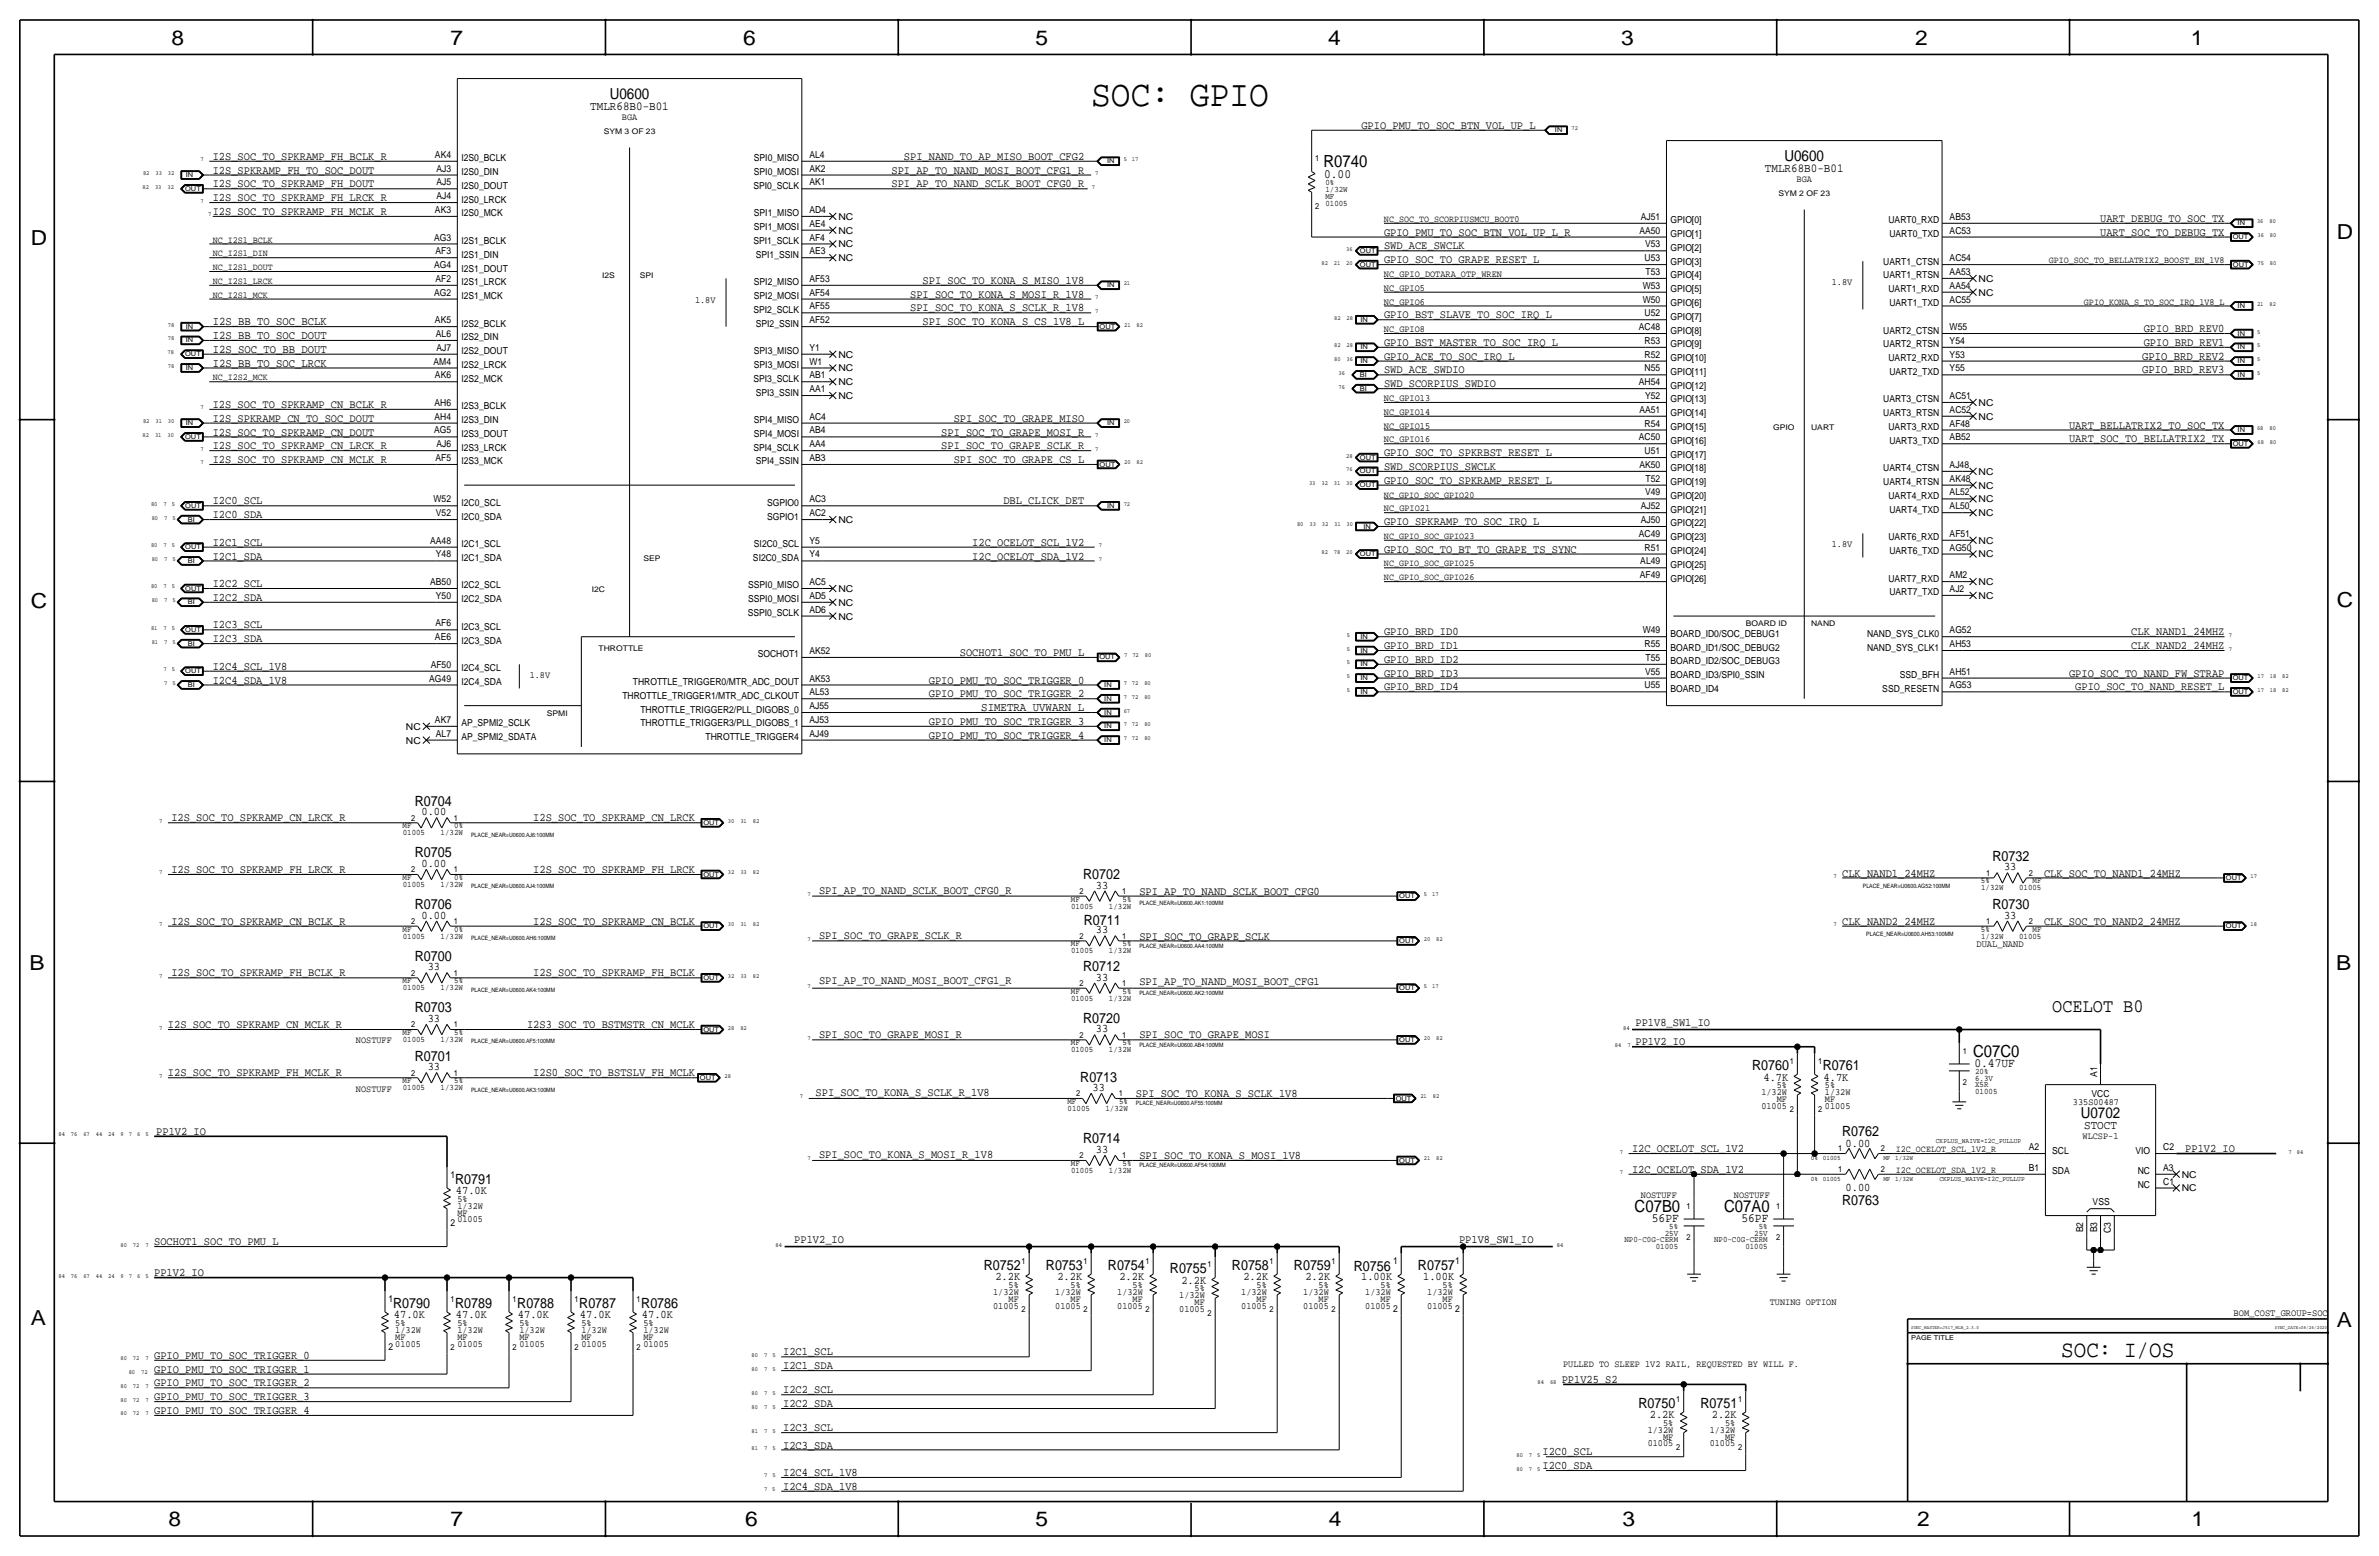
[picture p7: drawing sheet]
<svg xmlns="http://www.w3.org/2000/svg" width="877mm" height="574mm" viewBox="0 0 877 574" stroke-linecap="round" stroke-linejoin="round" font-family="sans-serif">
<defs><g id="words">
<text font-size="13.6" x="402.3" y="39.1">SOC: GPIO</text>
<text font-size="8.6" x="759.9" y="500.1">SOC: I/OS</text>
<g font-size="7.6">
<text x="63.2" y="16.5">8</text>
<text x="166.1" y="16.5">7</text>
<text x="274" y="16.5">6</text>
<text x="381.7" y="16.5">5</text>
<text x="489.7" y="16.5">4</text>
<text x="597.6" y="16.5">3</text>
<text x="706.1" y="16.5">2</text>
<text x="807.7" y="16.5">1</text>
<text x="861.5" y="88.1">D</text>
<text x="11.4" y="90.4">D</text>
<text x="11.4" y="224.3">C</text>
<text x="861.5" y="223.8">C</text>
<text x="10.9" y="357.6">B</text>
<text x="861.3" y="357.4">B</text>
<text x="11.4" y="488.4">A</text>
<text x="861.5" y="489.2">A</text>
<text x="62.2" y="562.6">8</text>
<text x="166.1" y="562.6">7</text>
<text x="274.8" y="562.6">6</text>
<text x="381.7" y="562.6">5</text>
<text x="489.9" y="562.6">4</text>
<text x="598.1" y="562.6">3</text>
<text x="706.8" y="562.6">2</text>
<text x="807.9" y="562.6">1</text>
</g>
<text font-size="7" x="756.6" y="373.1">OCELOT B0</text>
<g font-size="6.2">
<text x="487.9" y="61.7">R0740</text>
<text x="727.4" y="389.6">C07C0</text>
<text x="602.6" y="446.8">C07B0</text>
<text x="635.7" y="446.8">C07A0</text>
</g>
<g font-size="5.6">
<text x="224.8" y="36.6">U0600</text>
<text x="657.9" y="59.4">U0600</text>
<text x="767.1" y="412.2">U0702</text>
</g>
<g font-size="5.2">
<text x="152.9" y="296.9">R0704</text>
<text x="152.9" y="316">R0705</text>
<text x="734.6" y="317.2">R0732</text>
<text x="399.3" y="324">R0702</text>
<text x="152.9" y="335">R0706</text>
<text x="734.6" y="335">R0730</text>
<text x="399.5" y="340.8">R0711</text>
<text x="152.9" y="354.1">R0700</text>
<text x="399.3" y="357.9">R0712</text>
<text x="152.9" y="373.1">R0703</text>
<text x="399.3" y="376.9">R0720</text>
<text x="152.9" y="390.9">R0701</text>
<text x="646" y="394.5">R0760</text>
<text x="672" y="394.5">R0761</text>
<text x="398.3" y="398.9">R0713</text>
<text x="679.1" y="418.8">R0762</text>
<text x="399.3" y="421.4">R0714</text>
<text x="167.8" y="436.4">R0791</text>
<text x="679.1" y="444.2">R0763</text>
<text x="362.7" y="468.1">R0752</text>
<text x="385.6" y="468.1">R0753</text>
<text x="408.5" y="468.1">R0754</text>
<text x="431.3" y="469.4">R0755</text>
<text x="454.2" y="468.1">R0758</text>
<text x="477" y="468.1">R0759</text>
<text x="499.1" y="468.4">R0756</text>
<text x="522.8" y="468.1">R0757</text>
<text x="145" y="482.1">R0790</text>
<text x="167.8" y="482.1">R0789</text>
<text x="190.7" y="482.1">R0788</text>
<text x="213.6" y="482.1">R0787</text>
<text x="236.4" y="482.1">R0786</text>
<text x="604" y="518.9">R0750</text>
<text x="626.9" y="518.9">R0751</text>
</g>
<g font-size="4.7">
<text x="488.1" y="65.5">0.00</text>
<text x="727.9" y="393.4">0.47UF</text>
<text x="609" y="450.6">56PF</text>
<text x="642" y="450.6">56PF</text>
</g>
<g font-size="4.5">
<text x="217.6" y="40.4">TMLR68B0-B01</text>
<text x="650.7" y="63.2">TMLR68B0-B01</text>
<text x="768.4" y="416.1">STOCT</text>
</g>
<g font-size="4.4">
<text x="78.4" y="119.9">I2S_BB_TO_SOC_BCLK</text>
<text x="78.4" y="125">I2S_BB_TO_SOC_DOUT</text>
<text x="78.4" y="130">I2S_SOC_TO_BB_DOUT</text>
<text x="78.4" y="135.1">I2S_BB_TO_SOC_LRCK</text>
<text x="789.8" y="132.6">GPIO_BRD_REV2</text>
<text x="789.8" y="137.7">GPIO_BRD_REV3</text>
<text x="361.8" y="262.1">SIMETRA_UVWARN_L</text>
</g>
<g font-size="4.3">
<text x="501.9" y="47.5">GPIO_PMU_TO_SOC_BTN_VOL_UP_L</text>
<text x="78.4" y="58.9">I2S_SOC_TO_SPKRAMP_FH_BCLK_R</text>
<text x="333.2" y="58.9">SPI_NAND_TO_AP_MISO_BOOT_CFG2</text>
<text x="78.4" y="64">I2S_SPKRAMP_FH_TO_SOC_DOUT</text>
<text x="328.7" y="64">SPI_AP_TO_NAND_MOSI_BOOT_CFG1_R</text>
<text x="78.4" y="69.1">I2S_SOC_TO_SPKRAMP_FH_DOUT</text>
<text x="328.7" y="69.1">SPI_AP_TO_NAND_SCLK_BOOT_CFG0_R</text>
<text x="78.4" y="74.2">I2S_SOC_TO_SPKRAMP_FH_LRCK_R</text>
<text x="78.4" y="79.2">I2S_SOC_TO_SPKRAMP_FH_MCLK_R</text>
<text x="774.3" y="81.8">UART_DEBUG_TO_SOC_TX</text>
<text x="510.2" y="86.9">GPIO_PMU_TO_SOC_BTN_VOL_UP_L_R</text>
<text x="774.3" y="86.9">UART_SOC_TO_DEBUG_TX</text>
<text x="510.2" y="92">SWD_ACE_SWCLK</text>
<text x="510.2" y="97">GPIO_SOC_TO_GRAPE_RESET_L</text>
<text x="340.1" y="104.6">SPI_SOC_TO_KONA_S_MISO_1V8</text>
<text x="335.5" y="109.7">SPI_SOC_TO_KONA_S_MOSI_R_1V8</text>
<text x="335.5" y="114.8">SPI_SOC_TO_KONA_S_SCLK_R_1V8</text>
<text x="340.1" y="119.9">SPI_SOC_TO_KONA_S_CS_1V8_L</text>
<text x="510.2" y="117.3">GPIO_BST_SLAVE_TO_SOC_IRQ_L</text>
<text x="790.3" y="122.4">GPIO_BRD_REV0</text>
<text x="510.2" y="127.5">GPIO_BST_MASTER_TO_SOC_IRQ_L</text>
<text x="790.3" y="127.5">GPIO_BRD_REV1</text>
<text x="510.2" y="137.7">SWD_ACE_SWDIO</text>
<text x="510.2" y="132.6">GPIO_ACE_TO_SOC_IRQ_L</text>
<text x="510.2" y="142.7">SWD_SCORPIUS_SWDIO</text>
<text x="78.4" y="155.4">I2S_SPKRAMP_CN_TO_SOC_DOUT</text>
<text x="78.4" y="150.4">I2S_SOC_TO_SPKRAMP_CN_BCLK_R</text>
<text x="351.6" y="155.4">SPI_SOC_TO_GRAPE_MISO</text>
<text x="78.4" y="160.5">I2S_SOC_TO_SPKRAMP_CN_DOUT</text>
<text x="347" y="160.5">SPI_SOC_TO_GRAPE_MOSI_R</text>
<text x="762.8" y="158">UART_BELLATRIX2_TO_SOC_TX</text>
<text x="78.4" y="165.6">I2S_SOC_TO_SPKRAMP_CN_LRCK_R</text>
<text x="347" y="165.6">SPI_SOC_TO_GRAPE_SCLK_R</text>
<text x="762.8" y="163.1">UART_SOC_TO_BELLATRIX2_TX</text>
<text x="78.4" y="170.7">I2S_SOC_TO_SPKRAMP_CN_MCLK_R</text>
<text x="351.6" y="170.7">SPI_SOC_TO_GRAPE_CS_L</text>
<text x="510.2" y="168.1">GPIO_SOC_TO_SPKRBST_RESET_L</text>
<text x="510.2" y="173.2">SWD_SCORPIUS_SWCLK</text>
<text x="510.2" y="178.3">GPIO_SOC_TO_SPKRAMP_RESET_L</text>
<text x="78.4" y="185.9">I2C0_SCL</text>
<text x="369.9" y="185.9">DBL_CLICK_DET</text>
<text x="78.4" y="191">I2C0_SDA</text>
<text x="510.2" y="193.5">GPIO_SPKRAMP_TO_SOC_IRQ_L</text>
<text x="78.4" y="201.2">I2C1_SCL</text>
<text x="358.5" y="201.2">I2C_OCELOT_SCL_1V2</text>
<text x="510.2" y="203.7">GPIO_SOC_TO_BT_TO_GRAPE_TS_SYNC</text>
<text x="78.4" y="206.2">I2C1_SDA</text>
<text x="358.5" y="206.2">I2C_OCELOT_SDA_1V2</text>
<text x="78.4" y="221.5">I2C2_SDA</text>
<text x="78.4" y="216.4">I2C2_SCL</text>
<text x="78.4" y="231.6">I2C3_SCL</text>
<text x="78.4" y="236.7">I2C3_SDA</text>
<text x="510.2" y="234.2">GPIO_BRD_ID0</text>
<text x="510.2" y="239.3">GPIO_BRD_ID1</text>
<text x="785.7" y="239.3">CLK_NAND2_24MHZ</text>
<text x="785.7" y="234.2">CLK_NAND1_24MHZ</text>
<text x="353.9" y="241.8">SOCHOT1_SOC_TO_PMU_L</text>
<text x="510.2" y="244.3">GPIO_BRD_ID2</text>
<text x="78.4" y="252">I2C4_SDA_1V8</text>
<text x="78.4" y="246.9">I2C4_SCL_1V8</text>
<text x="342.4" y="252">GPIO_PMU_TO_SOC_TRIGGER_0</text>
<text x="510.2" y="249.4">GPIO_BRD_ID3</text>
<text x="762.8" y="249.4">GPIO_SOC_TO_NAND_FW_STRAP</text>
<text x="342.4" y="257">GPIO_PMU_TO_SOC_TRIGGER_2</text>
<text x="510.2" y="254.5">GPIO_BRD_ID4</text>
<text x="765.1" y="254.5">GPIO_SOC_TO_NAND_RESET_L</text>
<text x="342.4" y="267.2">GPIO_PMU_TO_SOC_TRIGGER_3</text>
<text x="342.4" y="272.3">GPIO_PMU_TO_SOC_TRIGGER_4</text>
<text x="63.2" y="302.8">I2S_SOC_TO_SPKRAMP_CN_LRCK_R</text>
<text x="155.4" y="300.5">0.00</text>
<text x="196.6" y="302.8">I2S_SOC_TO_SPKRAMP_CN_LRCK</text>
<text x="63.2" y="321.8">I2S_SOC_TO_SPKRAMP_FH_LRCK_R</text>
<text x="155.4" y="319.5">0.00</text>
<text x="196.6" y="321.8">I2S_SOC_TO_SPKRAMP_FH_LRCK</text>
<text x="679.1" y="323.1">CLK_NAND1_24MHZ</text>
<text x="738.8" y="320.8">33</text>
<text x="753.6" y="323.1">CLK_SOC_TO_NAND1_24MHZ</text>
<text x="302" y="329.4">SPI_AP_TO_NAND_SCLK_BOOT_CFG0_R</text>
<text x="404.1" y="327.5">33</text>
<text x="420.1" y="329.8">SPI_AP_TO_NAND_SCLK_BOOT_CFG0</text>
<text x="63.2" y="340.9">I2S_SOC_TO_SPKRAMP_CN_BCLK_R</text>
<text x="155.4" y="338.6">0.00</text>
<text x="196.6" y="340.9">I2S_SOC_TO_SPKRAMP_CN_BCLK</text>
<text x="679.1" y="340.9">CLK_NAND2_24MHZ</text>
<text x="738.8" y="338.6">33</text>
<text x="753.6" y="340.9">CLK_SOC_TO_NAND2_24MHZ</text>
<text x="302" y="345.9">SPI_SOC_TO_GRAPE_SCLK_R</text>
<text x="404.1" y="344">33</text>
<text x="420.1" y="346.3">SPI_SOC_TO_GRAPE_SCLK</text>
<text x="63.2" y="359.9">I2S_SOC_TO_SPKRAMP_FH_BCLK_R</text>
<text x="157.7" y="357.6">33</text>
<text x="196.6" y="359.9">I2S_SOC_TO_SPKRAMP_FH_BCLK</text>
<text x="302" y="362.8">SPI_AP_TO_NAND_MOSI_BOOT_CFG1_R</text>
<text x="404.1" y="361.4">33</text>
<text x="420.1" y="363.2">SPI_AP_TO_NAND_MOSI_BOOT_CFG1</text>
<text x="157.7" y="376.7">33</text>
<text x="61.9" y="379">I2S_SOC_TO_SPKRAMP_CN_MCLK_R</text>
<text x="194.3" y="379">I2S3_SOC_TO_BSTMSTR_CN_MCLK</text>
<text x="302" y="382.4">SPI_SOC_TO_GRAPE_MOSI_R</text>
<text x="404.1" y="380.5">33</text>
<text x="420.1" y="382.8">SPI_SOC_TO_GRAPE_MOSI</text>
<text x="602.9" y="378.3">PP1V8_SW1_IO</text>
<text x="602.9" y="385.3">PP1V2_IO</text>
<text x="157.7" y="394.5">33</text>
<text x="61.9" y="396.7">I2S_SOC_TO_SPKRAMP_FH_MCLK_R</text>
<text x="196.6" y="396.7">I2S0_SOC_TO_BSTSLV_FH_MCLK</text>
<text x="650.2" y="398.3">4.7K</text>
<text x="672.3" y="398.3">4.7K</text>
<text x="300.7" y="404">SPI_SOC_TO_KONA_S_SCLK_R_1V8</text>
<text x="402.8" y="402.1">33</text>
<text x="418.8" y="404.4">SPI_SOC_TO_KONA_S_SCLK_1V8</text>
<text x="57.6" y="418.3">PP1V2_IO</text>
<text x="404.1" y="424.9">33</text>
<text x="601.7" y="424.7">I2C_OCELOT_SCL_1V2</text>
<text x="680.4" y="422.7">0.00</text>
<text x="805.6" y="424.7">PP1V2_IO</text>
<text x="302" y="426.9">SPI_SOC_TO_KONA_S_MOSI_R_1V8</text>
<text x="420.1" y="427.2">SPI_SOC_TO_KONA_S_MOSI_1V8</text>
<text x="601.7" y="432.3">I2C_OCELOT_SDA_1V2</text>
<text x="168.1" y="440.2">47.0K</text>
<text x="680.4" y="439.2">0.00</text>
<text x="56.8" y="459">SOCHOT1_SOC_TO_PMU_L</text>
<text x="292.8" y="458.1">PP1V2_IO</text>
<text x="537.9" y="458.1">PP1V8_SW1_IO</text>
<text x="56.8" y="470.4">PP1V2_IO</text>
<text x="367" y="471.9">2.2K</text>
<text x="389.8" y="471.9">2.2K</text>
<text x="412.7" y="471.9">2.2K</text>
<text x="435.5" y="473.2">2.2K</text>
<text x="458.4" y="471.9">2.2K</text>
<text x="481.3" y="471.9">2.2K</text>
<text x="501.8" y="471.9">1.00K</text>
<text x="524.7" y="471.9">1.00K</text>
<text x="145.2" y="485.9">47.0K</text>
<text x="168.1" y="485.9">47.0K</text>
<text x="191" y="485.9">47.0K</text>
<text x="213.8" y="485.9">47.0K</text>
<text x="236.7" y="485.9">47.0K</text>
<text x="56.8" y="500.9">GPIO_PMU_TO_SOC_TRIGGER_0</text>
<text x="288.7" y="499.6">I2C1_SCL</text>
<text x="56.8" y="506">GPIO_PMU_TO_SOC_TRIGGER_1</text>
<text x="288.7" y="504.7">I2C1_SDA</text>
<text x="575.8" y="509.8">PP1V25_S2</text>
<text x="56.8" y="511">GPIO_PMU_TO_SOC_TRIGGER_2</text>
<text x="288.7" y="513.6">I2C2_SCL</text>
<text x="56.8" y="516.1">GPIO_PMU_TO_SOC_TRIGGER_3</text>
<text x="56.8" y="521.2">GPIO_PMU_TO_SOC_TRIGGER_4</text>
<text x="288.7" y="518.7">I2C2_SDA</text>
<text x="288.7" y="527.6">I2C3_SCL</text>
<text x="608.3" y="522.7">2.2K</text>
<text x="631.1" y="522.7">2.2K</text>
<text x="288.7" y="533.9">I2C3_SDA</text>
<text x="568.7" y="536.4">I2C0_SCL</text>
<text x="288.7" y="544.1">I2C4_SCL_1V8</text>
<text x="568.7" y="541.5">I2C0_SDA</text>
<text x="288.7" y="549.1">I2C4_SDA_1V8</text>
</g>
<g font-size="3.6">
<text x="728.7" y="349">DUAL_NAND</text>
<text x="823.5" y="484.9">BOM_COST_GROUP=SOC</text>
</g>
<g font-size="3.5">
<text x="229.3" y="44.2">BGA</text>
<text x="160.4" y="58.2">AK4</text>
<text x="170.1" y="59.4">I2S0_BCLK</text>
<text x="277.9" y="59.4">SPI0_MISO</text>
<text x="298.4" y="58.2">AL4</text>
<text x="160.9" y="63.2">AJ3</text>
<text x="170.1" y="64.5">I2S0_DIN</text>
<text x="277.9" y="64.5">SPI0_MOSI</text>
<text x="298.4" y="63.2">AK2</text>
<text x="160.9" y="68.3">AJ5</text>
<text x="170.1" y="69.6">I2S0_DOUT</text>
<text x="277.8" y="69.6">SPI0_SCLK</text>
<text x="298.4" y="68.3">AK1</text>
<text x="662.3" y="67.1">BGA</text>
<text x="160.9" y="73.4">AJ4</text>
<text x="170.1" y="74.7">I2S0_LRCK</text>
<text x="160.4" y="78.5">AK3</text>
<text x="170.1" y="79.8">I2S0_MCK</text>
<text x="277.9" y="79.8">SPI1_MISO</text>
<text x="298.4" y="83.6">AE4</text>
<text x="298.4" y="78.5">AD4</text>
<text x="309.1" y="81">NC</text>
<text x="510.2" y="81.8">NC_SOC_TO_SCORPIUSMCU_BOOT0</text>
<text x="604.9" y="81">AJ51</text>
<text x="615.9" y="82.3">GPIO[0]</text>
<text x="696.2" y="82.3">UART0_RXD</text>
<text x="718.8" y="81">AB53</text>
<text x="78.4" y="89.4">NC_I2S1_BCLK</text>
<text x="160" y="88.6">AG3</text>
<text x="170.1" y="89.9">I2S1_BCLK</text>
<text x="277.8" y="89.9">SPI1_SCLK</text>
<text x="277.9" y="84.8">SPI1_MOSI</text>
<text x="298.4" y="88.6">AF4</text>
<text x="309.1" y="86.1">NC</text>
<text x="604.4" y="86.1">AA50</text>
<text x="615.9" y="87.4">GPIO[1]</text>
<text x="696.6" y="87.4">UART0_TXD</text>
<text x="718.8" y="86.1">AC53</text>
<text x="78.4" y="94.5">NC_I2S1_DIN</text>
<text x="160.5" y="93.7">AF3</text>
<text x="170.1" y="95">I2S1_DIN</text>
<text x="278.6" y="95">SPI1_SSIN</text>
<text x="298.4" y="93.7">AE3</text>
<text x="309.1" y="91.2">NC</text>
<text x="606.5" y="91.2">V53</text>
<text x="615.9" y="92.5">GPIO[2]</text>
<text x="78.4" y="99.6">NC_I2S1_DOUT</text>
<text x="160" y="98.8">AG4</text>
<text x="170.1" y="100.1">I2S1_DOUT</text>
<text x="309.1" y="96.3">NC</text>
<text x="606.3" y="96.3">U53</text>
<text x="606.7" y="101.3">T53</text>
<text x="615.9" y="97.5">GPIO[3]</text>
<text x="694.3" y="97.5">UART1_CTSN</text>
<text x="718.8" y="101.3">AA53</text>
<text x="718.8" y="96.3">AC54</text>
<text x="755.3" y="97">GPIO_SOC_TO_BELLATRIX2_BOOST_EN_1V8</text>
<text x="78.4" y="104.6">NC_I2S1_LRCK</text>
<text x="160.5" y="103.9">AF2</text>
<text x="170.1" y="105.2">I2S1_LRCK</text>
<text x="277.9" y="105.2">SPI2_MISO</text>
<text x="298.4" y="103.9">AF53</text>
<text x="510.2" y="102.1">NC_GPIO_DOTARA_OTP_WREN</text>
<text x="510.2" y="107.2">NC_GPIO5</text>
<text x="605.6" y="106.4">W53</text>
<text x="615.9" y="107.7">GPIO[5]</text>
<text x="615.9" y="102.6">GPIO[4]</text>
<text x="675.3" y="105.2">1.8V</text>
<text x="694.3" y="102.6">UART1_RTSN</text>
<text x="696.2" y="107.7">UART1_RXD</text>
<text x="718.8" y="106.4">AA54</text>
<text x="729.4" y="103.9">NC</text>
<text x="78.4" y="109.7">NC_I2S1_MCK</text>
<text x="160" y="109">AG2</text>
<text x="170.1" y="110.2">I2S1_MCK</text>
<text x="256.2" y="111.5">1.8V</text>
<text x="277.9" y="110.2">SPI2_MOSI</text>
<text x="298.4" y="109">AF54</text>
<text x="510.2" y="112.3">NC_GPIO6</text>
<text x="605.6" y="111.5">W50</text>
<text x="615.9" y="112.8">GPIO[6]</text>
<text x="696.6" y="112.8">UART1_TXD</text>
<text x="718.8" y="111.5">AC55</text>
<text x="729.4" y="109">NC</text>
<text x="768.3" y="112.3">GPIO_KONA_S_TO_SOC_IRQ_1V8_L</text>
<text x="160.4" y="119.1">AK5</text>
<text x="277.8" y="115.3">SPI2_SCLK</text>
<text x="298.4" y="119.1">AF52</text>
<text x="298.4" y="114">AF55</text>
<text x="606.3" y="116.6">U52</text>
<text x="615.9" y="117.9">GPIO[7]</text>
<text x="160.7" y="124.2">AL6</text>
<text x="170.1" y="120.4">I2S2_BCLK</text>
<text x="170.1" y="125.5">I2S2_DIN</text>
<text x="278.6" y="120.4">SPI2_SSIN</text>
<text x="510.2" y="122.4">NC_GPIO8</text>
<text x="604.2" y="121.7">AC48</text>
<text x="615.9" y="122.9">GPIO[8]</text>
<text x="694.3" y="122.9">UART2_CTSN</text>
<text x="718.8" y="121.7">W55</text>
<text x="160.9" y="129.3">AJ7</text>
<text x="170.1" y="130.6">I2S2_DOUT</text>
<text x="277.9" y="130.6">SPI3_MISO</text>
<text x="298.4" y="129.3">Y1</text>
<text x="309.1" y="131.8">NC</text>
<text x="606.3" y="131.8">R52</text>
<text x="606.3" y="126.7">R53</text>
<text x="615.9" y="128">GPIO[9]</text>
<text x="694.3" y="128">UART2_RTSN</text>
<text x="718.8" y="131.8">Y53</text>
<text x="718.8" y="126.7">Y54</text>
<text x="159.8" y="134.4">AM4</text>
<text x="170.1" y="135.6">I2S2_LRCK</text>
<text x="277.9" y="135.6">SPI3_MOSI</text>
<text x="298.4" y="134.4">W1</text>
<text x="309.1" y="136.9">NC</text>
<text x="606.3" y="136.9">N55</text>
<text x="615.9" y="133.1">GPIO[10]</text>
<text x="696.2" y="133.1">UART2_RXD</text>
<text x="718.8" y="136.9">Y55</text>
<text x="78.4" y="140.2">NC_I2S2_MCK</text>
<text x="160.4" y="139.4">AK6</text>
<text x="170.1" y="140.7">I2S2_MCK</text>
<text x="277.8" y="140.7">SPI3_SCLK</text>
<text x="298.4" y="139.4">AB1</text>
<text x="309.1" y="142">NC</text>
<text x="604.2" y="142">AH54</text>
<text x="615.9" y="138.2">GPIO[11]</text>
<text x="615.9" y="143.3">GPIO[12]</text>
<text x="696.6" y="138.2">UART2_TXD</text>
<text x="160.2" y="149.6">AH6</text>
<text x="278.6" y="145.8">SPI3_SSIN</text>
<text x="298.4" y="144.5">AA1</text>
<text x="309.1" y="147.1">NC</text>
<text x="510.2" y="147.8">NC_GPIO13</text>
<text x="606.5" y="147.1">Y52</text>
<text x="615.9" y="148.3">GPIO[13]</text>
<text x="694.3" y="148.3">UART3_CTSN</text>
<text x="718.8" y="147.1">AC51</text>
<text x="729.4" y="149.6">NC</text>
<text x="160.2" y="154.7">AH4</text>
<text x="170.1" y="150.9">I2S3_BCLK</text>
<text x="170.1" y="156">I2S3_DIN</text>
<text x="277.9" y="156">SPI4_MISO</text>
<text x="298.4" y="154.7">AC4</text>
<text x="510.2" y="152.9">NC_GPIO14</text>
<text x="604.4" y="152.1">AA51</text>
<text x="615.9" y="153.4">GPIO[14]</text>
<text x="694.3" y="153.4">UART3_RTSN</text>
<text x="718.8" y="152.1">AC52</text>
<text x="729.4" y="154.7">NC</text>
<text x="160" y="159.8">AG5</text>
<text x="170.1" y="161">I2S3_DOUT</text>
<text x="277.9" y="161">SPI4_MOSI</text>
<text x="298.4" y="159.8">AB4</text>
<text x="510.2" y="158">NC_GPIO15</text>
<text x="606.3" y="157.2">R54</text>
<text x="615.9" y="158.5">GPIO[15]</text>
<text x="696.2" y="158.5">UART3_RXD</text>
<text x="718.8" y="157.2">AF48</text>
<text x="160.9" y="164.8">AJ6</text>
<text x="170.1" y="166.1">I2S3_LRCK</text>
<text x="277.8" y="166.1">SPI4_SCLK</text>
<text x="298.4" y="164.8">AA4</text>
<text x="510.2" y="163.1">NC_GPIO16</text>
<text x="604.2" y="162.3">AC50</text>
<text x="606.3" y="167.4">U51</text>
<text x="615.9" y="163.6">GPIO[16]</text>
<text x="696.6" y="163.6">UART3_TXD</text>
<text x="718.8" y="162.3">AB52</text>
<text x="160.5" y="169.9">AF5</text>
<text x="170.1" y="171.2">I2S3_MCK</text>
<text x="278.6" y="171.2">SPI4_SSIN</text>
<text x="298.4" y="169.9">AB3</text>
<text x="604.4" y="172.5">AK50</text>
<text x="615.9" y="173.7">GPIO[18]</text>
<text x="615.9" y="168.7">GPIO[17]</text>
<text x="694.3" y="173.7">UART4_CTSN</text>
<text x="718.8" y="172.5">AJ48</text>
<text x="606.7" y="177.5">T52</text>
<text x="615.9" y="178.8">GPIO[19]</text>
<text x="694.3" y="178.8">UART4_RTSN</text>
<text x="718.8" y="177.5">AK48</text>
<text x="729.4" y="175">NC</text>
<text x="159.8" y="185.2">W52</text>
<text x="298.4" y="185.2">AC3</text>
<text x="510.2" y="183.4">NC_GPIO_SOC_GPIO20</text>
<text x="606.5" y="182.6">V49</text>
<text x="615.9" y="183.9">GPIO[20]</text>
<text x="696.2" y="183.9">UART4_RXD</text>
<text x="718.8" y="182.6">AL52</text>
<text x="729.4" y="180.1">NC</text>
<text x="729.4" y="185.2">NC</text>
<text x="160.7" y="190.2">V52</text>
<text x="170.1" y="191.5">I2C0_SDA</text>
<text x="170.1" y="186.4">I2C0_SCL</text>
<text x="282.9" y="191.5">SGPIO1</text>
<text x="282.9" y="186.4">SGPIO0</text>
<text x="298.4" y="190.2">AC2</text>
<text x="510.2" y="188.5">NC_GPIO21</text>
<text x="604.9" y="187.7">AJ52</text>
<text x="615.9" y="189">GPIO[21]</text>
<text x="696.6" y="189">UART4_TXD</text>
<text x="718.8" y="187.7">AL50</text>
<text x="729.4" y="190.2">NC</text>
<text x="309.1" y="192.8">NC</text>
<text x="604.2" y="197.9">AC49</text>
<text x="604.9" y="192.8">AJ50</text>
<text x="615.9" y="194.1">GPIO[22]</text>
<text x="718.8" y="197.9">AF51</text>
<text x="158.6" y="200.4">AA48</text>
<text x="170.1" y="201.7">I2C1_SCL</text>
<text x="277.9" y="201.7">SI2C0_SCL</text>
<text x="298.4" y="200.4">Y5</text>
<text x="510.2" y="198.6">NC_GPIO_SOC_GPIO23</text>
<text x="606.3" y="202.9">R51</text>
<text x="615.9" y="199.1">GPIO[23]</text>
<text x="675.3" y="201.7">1.8V</text>
<text x="696.2" y="199.1">UART6_RXD</text>
<text x="718.8" y="202.9">AG50</text>
<text x="729.4" y="200.4">NC</text>
<text x="160.7" y="205.5">Y48</text>
<text x="170.1" y="206.8">I2C1_SDA</text>
<text x="277.6" y="206.8">SI2C0_SDA</text>
<text x="298.4" y="205.5">Y4</text>
<text x="510.2" y="208.8">NC_GPIO_SOC_GPIO25</text>
<text x="604.7" y="208">AL49</text>
<text x="615.9" y="204.2">GPIO[24]</text>
<text x="615.9" y="209.3">GPIO[25]</text>
<text x="696.6" y="204.2">UART6_TXD</text>
<text x="729.4" y="205.5">NC</text>
<text x="158.6" y="215.6">AB50</text>
<text x="298.4" y="215.6">AC5</text>
<text x="510.2" y="213.9">NC_GPIO_SOC_GPIO26</text>
<text x="604.6" y="213.1">AF49</text>
<text x="615.9" y="214.4">GPIO[26]</text>
<text x="696.2" y="214.4">UART7_RXD</text>
<text x="718.8" y="213.1">AM2</text>
<text x="729.4" y="215.6">NC</text>
<text x="160.7" y="220.7">Y50</text>
<text x="170.1" y="216.9">I2C2_SCL</text>
<text x="170.1" y="222">I2C2_SDA</text>
<text x="275.8" y="216.9">SSPI0_MISO</text>
<text x="275.8" y="222">SSPI0_MOSI</text>
<text x="298.4" y="220.7">AD5</text>
<text x="309.1" y="218.2">NC</text>
<text x="696.6" y="219.5">UART7_TXD</text>
<text x="718.8" y="218.2">AJ2</text>
<text x="729.4" y="220.7">NC</text>
<text x="275.7" y="227.1">SSPI0_SCLK</text>
<text x="298.4" y="225.8">AD6</text>
<text x="309.1" y="223.3">NC</text>
<text x="160.5" y="230.9">AF6</text>
<text x="170.1" y="232.2">I2C3_SCL</text>
<text x="309.1" y="228.3">NC</text>
<text x="605.6" y="233.4">W49</text>
<text x="718.8" y="233.4">AG52</text>
<text x="160.4" y="236">AE6</text>
<text x="170.1" y="237.2">I2C3_SDA</text>
<text x="606.3" y="238.5">R55</text>
<text x="615.9" y="239.8">BOARD_ID1/SOC_DEBUG2</text>
<text x="615.9" y="234.7">BOARD_ID0/SOC_DEBUG1</text>
<text x="688.3" y="239.8">NAND_SYS_CLK1</text>
<text x="688.3" y="234.7">NAND_SYS_CLK0</text>
<text x="718.8" y="238.5">AH53</text>
<text x="279.4" y="242.3">SOCHOT1</text>
<text x="298.4" y="241">AK52</text>
<text x="606.7" y="243.6">T55</text>
<text x="615.9" y="244.9">BOARD_ID2/SOC_DEBUG3</text>
<text x="158.3" y="251.2">AG49</text>
<text x="158.8" y="246.1">AF50</text>
<text x="170.1" y="247.4">I2C4_SCL</text>
<text x="195.3" y="249.9">1.8V</text>
<text x="298.4" y="251.2">AK53</text>
<text x="606.5" y="248.7">V55</text>
<text x="615.9" y="249.9">BOARD_ID3/SPI0_SSIN</text>
<text x="700.4" y="249.9">SSD_BFH</text>
<text x="718.8" y="248.7">AH51</text>
<text x="170.1" y="252.5">I2C4_SDA</text>
<text x="229.4" y="257.6">THROTTLE_TRIGGER1/MTR_ADC_CLKOUT</text>
<text x="233.3" y="252.5">THROTTLE_TRIGGER0/MTR_ADC_DOUT</text>
<text x="298.4" y="256.3">AL53</text>
<text x="606.3" y="253.7">U55</text>
<text x="615.9" y="255">BOARD_ID4</text>
<text x="693.9" y="255">SSD_RESETN</text>
<text x="718.8" y="253.7">AG53</text>
<text x="236.1" y="262.6">THROTTLE_TRIGGER2/PLL_DIGOBS_0</text>
<text x="298.4" y="261.4">AJ55</text>
<text x="149.6" y="269">NC</text>
<text x="160.4" y="266.4">AK7</text>
<text x="170.1" y="267.7">AP_SPMI2_SCLK</text>
<text x="236.1" y="267.7">THROTTLE_TRIGGER3/PLL_DIGOBS_1</text>
<text x="298.4" y="266.4">AJ53</text>
<text x="149.6" y="274.1">NC</text>
<text x="160.7" y="271.5">AL7</text>
<text x="170.1" y="272.8">AP_SPMI2_SDATA</text>
<text x="260.1" y="272.8">THROTTLE_TRIGGER4</text>
<text x="298.4" y="271.5">AJ49</text>
<text x="131.2" y="384.6">NOSTUFF</text>
<text x="655" y="401.1">5%</text>
<text x="672.8" y="401.1">5%</text>
<text x="773.1" y="397" transform="rotate(-90 773.1 397)">A1</text>
<text x="131.2" y="402.3">NOSTUFF</text>
<text x="649.4" y="403.6">1/32W</text>
<text x="655" y="406.1">MF</text>
<text x="672.8" y="406.1">MF</text>
<text x="672.8" y="403.6">1/32W</text>
<text x="764.2" y="407.4">335S00487</text>
<text x="771.1" y="404.4">VCC</text>
<text x="649.4" y="408.7">01005</text>
<text x="672.8" y="408.7">01005</text>
<text x="767.8" y="419.9">WLCSP-1</text>
<text x="699" y="424.7">I2C_OCELOT_SCL_1V2_R</text>
<text x="747.9" y="423.9">A2</text>
<text x="756.6" y="425.2">SCL</text>
<text x="787.3" y="425.2">VIO</text>
<text x="797.5" y="423.9">C2</text>
<text x="747.9" y="431.5">B1</text>
<text x="797.5" y="431.5">A3</text>
<text x="166.1" y="434.1">1</text>
<text x="699" y="432.3">I2C_OCELOT_SDA_1V2_R</text>
<text x="756.6" y="432.8">SDA</text>
<text x="788.1" y="437.9">NC</text>
<text x="788.1" y="432.8">NC</text>
<text x="797.5" y="436.6">C1</text>
<text x="804.4" y="434.1">NC</text>
<text x="168.6" y="443">5%</text>
<text x="604.9" y="441.7">NOSTUFF</text>
<text x="639.2" y="441.7">NOSTUFF</text>
<text x="804.4" y="439.2">NC</text>
<text x="168.6" y="448.1">MF</text>
<text x="168.6" y="445.5">1/32W</text>
<text x="771.5" y="444.2">VSS</text>
<text x="166.1" y="451.9">2</text>
<text x="168.6" y="450.6">01005</text>
<text x="768" y="454.2" transform="rotate(-90 768 454.2)">B2</text>
<text x="773.1" y="454.2" transform="rotate(-90 773.1 454.2)">B3</text>
<text x="778.2" y="454.4" transform="rotate(-90 778.2 454.4)">C3</text>
<text x="513.6" y="465.8">1</text>
<text x="536.4" y="465.8">1</text>
<text x="143.2" y="479.8">1</text>
<text x="366.2" y="477.3">1/32W</text>
<text x="371.8" y="474.7">5%</text>
<text x="371.8" y="479.8">MF</text>
<text x="389" y="477.3">1/32W</text>
<text x="394.7" y="474.7">5%</text>
<text x="394.7" y="479.8">MF</text>
<text x="411.9" y="477.3">1/32W</text>
<text x="417.6" y="474.7">5%</text>
<text x="417.6" y="479.8">MF</text>
<text x="434.7" y="478.5">1/32W</text>
<text x="440.4" y="476">5%</text>
<text x="457.6" y="477.3">1/32W</text>
<text x="463.3" y="479.8">MF</text>
<text x="463.3" y="474.7">5%</text>
<text x="480.5" y="477.3">1/32W</text>
<text x="486.1" y="474.7">5%</text>
<text x="486.1" y="479.8">MF</text>
<text x="503.3" y="477.3">1/32W</text>
<text x="509" y="479.8">MF</text>
<text x="509" y="474.7">5%</text>
<text x="526.2" y="477.3">1/32W</text>
<text x="531.9" y="479.8">MF</text>
<text x="531.9" y="474.7">5%</text>
<text x="366.2" y="482.3">01005</text>
<text x="389" y="482.3">01005</text>
<text x="411.9" y="482.3">01005</text>
<text x="434.7" y="483.6">01005</text>
<text x="440.4" y="481.1">MF</text>
<text x="457.6" y="482.3">01005</text>
<text x="480.5" y="482.3">01005</text>
<text x="503.3" y="482.3">01005</text>
<text x="513.6" y="483.6">2</text>
<text x="526.2" y="482.3">01005</text>
<text x="536.4" y="483.6">2</text>
<text x="652.5" y="481.1">TUNING OPTION</text>
<text x="145.7" y="491.2">1/32W</text>
<text x="145.7" y="488.7">5%</text>
<text x="168.6" y="488.7">5%</text>
<text x="168.6" y="491.2">1/32W</text>
<text x="191.5" y="488.7">5%</text>
<text x="191.5" y="491.2">1/32W</text>
<text x="214.3" y="491.2">1/32W</text>
<text x="214.3" y="488.7">5%</text>
<text x="237.2" y="491.2">1/32W</text>
<text x="237.2" y="488.7">5%</text>
<text x="143.2" y="497.6">2</text>
<text x="145.7" y="493.8">MF</text>
<text x="145.7" y="496.3">01005</text>
<text x="168.6" y="496.3">01005</text>
<text x="168.6" y="493.8">MF</text>
<text x="191.5" y="493.8">MF</text>
<text x="191.5" y="496.3">01005</text>
<text x="214.3" y="493.8">MF</text>
<text x="214.3" y="496.3">01005</text>
<text x="237.2" y="496.3">01005</text>
<text x="237.2" y="493.8">MF</text>
<text x="576.3" y="503.9">PULLED TO SLEEP 1V2 RAIL, REQUESTED BY WILL F.</text>
<text x="613.1" y="525.5">5%</text>
<text x="636" y="525.5">5%</text>
<text x="607.5" y="528.1">1/32W</text>
<text x="607.5" y="533.1">01005</text>
<text x="613.1" y="530.6">MF</text>
<text x="630.3" y="528.1">1/32W</text>
<text x="630.3" y="533.1">01005</text>
<text x="636" y="530.6">MF</text>
</g>
<g font-size="3.1">
<text x="484.8" y="59.4">1</text>
<text x="488.6" y="70.9">1/32W</text>
<text x="488.6" y="68.3">0%</text>
<text x="484.8" y="77.2">2</text>
<text x="488.6" y="75.9">01005</text>
<text x="488.6" y="73.4">MF</text>
<text x="148.4" y="305.3">MF</text>
<text x="151.6" y="302.5">2</text>
<text x="167.3" y="302.5">1</text>
<text x="167.5" y="305.3">0%</text>
<text x="148.5" y="307.8">01005</text>
<text x="162.4" y="307.8">1/32W</text>
<text x="151.6" y="321.6">2</text>
<text x="167.3" y="321.6">1</text>
<text x="732.2" y="322.8">1</text>
<text x="748" y="322.8">2</text>
<text x="148.4" y="324.4">MF</text>
<text x="148.5" y="326.9">01005</text>
<text x="162.4" y="326.9">1/32W</text>
<text x="167.5" y="324.4">0%</text>
<text x="398" y="329.5">2</text>
<text x="413.7" y="329.5">1</text>
<text x="730.3" y="325.6">5%</text>
<text x="730.4" y="328.2">1/32W</text>
<text x="744.4" y="328.2">01005</text>
<text x="749.4" y="325.6">MF</text>
<text x="394.8" y="332.3">MF</text>
<text x="394.9" y="334.9">01005</text>
<text x="408.8" y="334.9">1/32W</text>
<text x="413.8" y="332.3">5%</text>
<text x="151.6" y="340.6">2</text>
<text x="167.3" y="340.6">1</text>
<text x="732.2" y="340.6">1</text>
<text x="748" y="340.6">2</text>
<text x="148.4" y="343.4">MF</text>
<text x="148.5" y="345.9">01005</text>
<text x="162.4" y="345.9">1/32W</text>
<text x="167.5" y="343.4">0%</text>
<text x="398" y="346">2</text>
<text x="413.7" y="346">1</text>
<text x="730.3" y="343.4">5%</text>
<text x="730.4" y="345.9">1/32W</text>
<text x="744.4" y="345.9">01005</text>
<text x="749.4" y="343.4">MF</text>
<text x="394.8" y="348.8">MF</text>
<text x="394.9" y="351.4">01005</text>
<text x="408.8" y="351.4">1/32W</text>
<text x="413.8" y="348.8">5%</text>
<text x="151.6" y="359.7">2</text>
<text x="167.3" y="359.7">1</text>
<text x="148.4" y="362.5">MF</text>
<text x="148.5" y="365">01005</text>
<text x="162.4" y="365">1/32W</text>
<text x="167.5" y="362.5">5%</text>
<text x="398" y="363.5">2</text>
<text x="413.7" y="363.5">1</text>
<text x="394.8" y="366.3">MF</text>
<text x="394.9" y="368.8">01005</text>
<text x="408.8" y="368.8">1/32W</text>
<text x="413.8" y="366.3">5%</text>
<text x="148.4" y="381.5">MF</text>
<text x="151.6" y="378.7">2</text>
<text x="167.3" y="378.7">1</text>
<text x="167.5" y="381.5">5%</text>
<text x="398" y="382.5">2</text>
<text x="413.7" y="382.5">1</text>
<text x="148.5" y="384">01005</text>
<text x="162.4" y="384">1/32W</text>
<text x="394.8" y="385.3">MF</text>
<text x="394.9" y="387.9">01005</text>
<text x="408.8" y="387.9">1/32W</text>
<text x="413.8" y="385.3">5%</text>
<text x="723.6" y="388.4">1</text>
<text x="659.8" y="392.2">1</text>
<text x="670.3" y="392.2">1</text>
<text x="728.2" y="396">20%</text>
<text x="148.4" y="399.3">MF</text>
<text x="148.5" y="401.8">01005</text>
<text x="151.6" y="396.5">2</text>
<text x="162.4" y="401.8">1/32W</text>
<text x="167.3" y="396.5">1</text>
<text x="167.5" y="399.3">5%</text>
<text x="723.6" y="399.8">2</text>
<text x="728.2" y="398.3">6.3V</text>
<text x="728.2" y="400.8">X5R</text>
<text x="393.5" y="406.9">MF</text>
<text x="396.7" y="404.1">2</text>
<text x="412.4" y="404.1">1</text>
<text x="412.6" y="406.9">5%</text>
<text x="728.2" y="403.4">01005</text>
<text x="393.6" y="409.4">01005</text>
<text x="407.6" y="409.4">1/32W</text>
<text x="659.8" y="410">2</text>
<text x="670.3" y="410">2</text>
<text x="677.6" y="424.4">1</text>
<text x="693.4" y="424.4">2</text>
<text x="394.8" y="429.8">MF</text>
<text x="398" y="427">2</text>
<text x="413.7" y="427">1</text>
<text x="413.8" y="429.8">5%</text>
<text x="394.9" y="432.3">01005</text>
<text x="408.8" y="432.3">1/32W</text>
<text x="677.6" y="432.1">1</text>
<text x="693.4" y="432.1">2</text>
<text x="621.7" y="445.5">1</text>
<text x="654.8" y="445.5">1</text>
<text x="613.7" y="455.4">25V</text>
<text x="615.4" y="453.1">5%</text>
<text x="646.8" y="455.4">25V</text>
<text x="648.4" y="453.1">5%</text>
<text x="598.9" y="458">NP0-C0G-CERM</text>
<text x="610.4" y="460.5">01005</text>
<text x="621.7" y="456.9">2</text>
<text x="631.9" y="458">NP0-C0G-CERM</text>
<text x="643.5" y="460.5">01005</text>
<text x="654.8" y="456.9">2</text>
<text x="376.6" y="465.8">1</text>
<text x="399.5" y="465.8">1</text>
<text x="422.3" y="465.8">1</text>
<text x="445.2" y="467.1">1</text>
<text x="468.1" y="465.8">1</text>
<text x="490.9" y="465.8">1</text>
<text x="166.1" y="479.8">1</text>
<text x="188.9" y="479.8">1</text>
<text x="211.8" y="479.8">1</text>
<text x="234.6" y="479.8">1</text>
<text x="376.6" y="483.6">2</text>
<text x="399.5" y="483.6">2</text>
<text x="422.3" y="483.6">2</text>
<text x="445.2" y="484.9">2</text>
<text x="468.1" y="483.6">2</text>
<text x="490.9" y="483.6">2</text>
<text x="166.1" y="497.6">2</text>
<text x="188.9" y="497.6">2</text>
<text x="211.8" y="497.6">2</text>
<text x="234.6" y="497.6">2</text>
<text x="617.9" y="516.6">1</text>
<text x="640.8" y="516.6">1</text>
<text x="617.9" y="534.4">2</text>
<text x="640.8" y="534.4">2</text>
</g>
<g font-size="2.9">
<text x="222.6" y="49.3">SYM 3 OF 23</text>
<text x="655.6" y="72.1">SYM 2 OF 23</text>
<text x="221.9" y="102.6">I2S</text>
<text x="235.9" y="102.6">SPI</text>
<text x="653.7" y="158.5">GPIO</text>
<text x="667.7" y="158.5">UART</text>
<text x="237.2" y="206.8">SEP</text>
<text x="218.1" y="218.2">I2C</text>
<text x="643.6" y="230.9">BOARD ID</text>
<text x="667.7" y="230.9">NAND</text>
<text x="220.7" y="239.8">THROTTLE</text>
<text x="201.6" y="263.9">SPMI</text>
</g>
<g font-size="2.6">
<text x="713.7" y="421.4">CKPLUS_WAIVE=I2C_PULLUP</text>
<text x="715" y="435.4">CKPLUS_WAIVE=I2C_PULLUP</text>
</g>
<g font-size="2.5">
<text x="573.3" y="48.8">IN</text>
<text x="68.5" y="65.3">IN</text>
<text x="408.2" y="60.2">IN</text>
<text x="68.3" y="70.4">OUT</text>
<text x="824.9" y="83.1">IN</text>
<text x="823.2" y="88.1">OUT</text>
<text x="501.3" y="93.2">OUT</text>
<text x="501.3" y="98.3">OUT</text>
<text x="823.2" y="98.3">OUT</text>
<text x="408.2" y="105.9">IN</text>
<text x="824.9" y="113.5">IN</text>
<text x="501.6" y="118.6">IN</text>
<text x="68.5" y="121.2">IN</text>
<text x="405.4" y="121.2">OUT</text>
<text x="824.9" y="123.7">IN</text>
<text x="68.3" y="131.3">OUT</text>
<text x="68.5" y="126.2">IN</text>
<text x="501.6" y="128.8">IN</text>
<text x="824.9" y="128.8">IN</text>
<text x="68.5" y="136.4">IN</text>
<text x="501.6" y="133.9">IN</text>
<text x="824.9" y="133.9">IN</text>
<text x="501.3" y="138.9">BI</text>
<text x="824.9" y="138.9">IN</text>
<text x="501.3" y="144">BI</text>
<text x="68.3" y="161.8">OUT</text>
<text x="68.5" y="156.7">IN</text>
<text x="408.2" y="156.7">IN</text>
<text x="824.9" y="159.3">IN</text>
<text x="823.2" y="164.3">OUT</text>
<text x="405.4" y="172">OUT</text>
<text x="501.3" y="169.4">OUT</text>
<text x="501.3" y="174.5">OUT</text>
<text x="501.3" y="179.6">OUT</text>
<text x="68.3" y="187.2">OUT</text>
<text x="408.2" y="187.2">IN</text>
<text x="69.2" y="192.3">BI</text>
<text x="502.7" y="194.8">IN</text>
<text x="68.3" y="202.4">OUT</text>
<text x="69.2" y="207.5">BI</text>
<text x="501.3" y="205">OUT</text>
<text x="68.3" y="217.7">OUT</text>
<text x="69.2" y="222.8">BI</text>
<text x="68.3" y="232.9">OUT</text>
<text x="69.2" y="238">BI</text>
<text x="501.6" y="235.5">IN</text>
<text x="405.3" y="243.1">OUT</text>
<text x="501.6" y="245.6">IN</text>
<text x="501.6" y="240.5">IN</text>
<text x="68.3" y="248.2">OUT</text>
<text x="501.6" y="250.7">IN</text>
<text x="823.2" y="250.7">OUT</text>
<text x="69.2" y="253.2">BI</text>
<text x="407.1" y="253.2">IN</text>
<text x="501.6" y="255.8">IN</text>
<text x="823.2" y="255.8">OUT</text>
<text x="407.1" y="263.4">IN</text>
<text x="407.1" y="258.3">IN</text>
<text x="407.1" y="268.5">IN</text>
<text x="407.1" y="273.6">IN</text>
<text x="259.3" y="304">OUT</text>
<text x="259.3" y="323.1">OUT</text>
<text x="820.6" y="324.4">OUT</text>
<text x="515.9" y="331.1">OUT</text>
<text x="259.3" y="342.1">OUT</text>
<text x="515.9" y="347.6">OUT</text>
<text x="820.6" y="342.1">OUT</text>
<text x="259.3" y="361.2">OUT</text>
<text x="515.9" y="365">OUT</text>
<text x="259.3" y="380.2">OUT</text>
<text x="515.9" y="384">OUT</text>
<text x="258.1" y="398">OUT</text>
<text x="514.6" y="405.6">OUT</text>
<text x="515.9" y="428.5">OUT</text>
<text x="667.7" y="427.7">0% 01005</text>
<text x="694.3" y="427.7">MF 1/32W</text>
<text x="667.7" y="435.4">0% 01005</text>
<text x="694.3" y="435.4">MF 1/32W</text>
<text x="704.5" y="493.8">PAGE TITLE</text>
</g>
<g font-size="2.3">
<text x="579.4" y="48">72</text>
<text x="73.9" y="59.4">7</text>
<text x="414.3" y="59.4">5</text>
<text x="417.3" y="59.4">17</text>
<text x="52.7" y="64.5">82</text>
<text x="57.3" y="64.5">33</text>
<text x="61.9" y="64.5">32</text>
<text x="403.8" y="64.5">7</text>
<text x="52.6" y="69.6">82</text>
<text x="57.1" y="69.6">33</text>
<text x="61.7" y="69.6">32</text>
<text x="402.5" y="69.6">7</text>
<text x="73.9" y="74.7">7</text>
<text x="76.7" y="79.8">7</text>
<text x="832.1" y="82.3">36</text>
<text x="836.7" y="82.3">80</text>
<text x="832.3" y="87.4">36</text>
<text x="836.8" y="87.4">80</text>
<text x="496.3" y="92.5">36</text>
<text x="487.2" y="97.5">82</text>
<text x="491.7" y="97.5">21</text>
<text x="496.3" y="97.5">20</text>
<text x="832.3" y="97.5">75</text>
<text x="836.8" y="97.5">80</text>
<text x="414.3" y="105.2">21</text>
<text x="403.8" y="110.2">7</text>
<text x="832.1" y="112.8">21</text>
<text x="836.7" y="112.8">82</text>
<text x="403.8" y="115.3">7</text>
<text x="491.9" y="117.9">82</text>
<text x="496.5" y="117.9">28</text>
<text x="61.9" y="125.5">78</text>
<text x="61.9" y="120.4">78</text>
<text x="414.4" y="120.4">21</text>
<text x="419" y="120.4">82</text>
<text x="832.1" y="122.9">5</text>
<text x="61.7" y="130.6">78</text>
<text x="491.9" y="128">82</text>
<text x="496.5" y="128">28</text>
<text x="832.1" y="128">5</text>
<text x="61.9" y="135.6">78</text>
<text x="491.9" y="133.1">80</text>
<text x="496.5" y="133.1">36</text>
<text x="832.1" y="133.1">5</text>
<text x="493.5" y="143.3">76</text>
<text x="493.5" y="138.2">36</text>
<text x="832.1" y="138.2">5</text>
<text x="52.7" y="156">82</text>
<text x="57.3" y="156">31</text>
<text x="61.9" y="156">30</text>
<text x="73.9" y="150.9">7</text>
<text x="414.3" y="156">20</text>
<text x="52.6" y="161">82</text>
<text x="57.1" y="161">31</text>
<text x="61.7" y="161">30</text>
<text x="403.8" y="161">7</text>
<text x="832.1" y="158.5">68</text>
<text x="836.7" y="158.5">80</text>
<text x="73.9" y="166.1">7</text>
<text x="403.8" y="166.1">7</text>
<text x="832.3" y="163.6">68</text>
<text x="836.8" y="163.6">80</text>
<text x="73.9" y="171.2">7</text>
<text x="414.4" y="171.2">20</text>
<text x="419" y="171.2">82</text>
<text x="496.3" y="168.7">28</text>
<text x="496.3" y="173.7">76</text>
<text x="482.6" y="178.8">33</text>
<text x="487.2" y="178.8">32</text>
<text x="491.7" y="178.8">31</text>
<text x="496.3" y="178.8">30</text>
<text x="55.7" y="186.4">80</text>
<text x="55.9" y="191.5">80</text>
<text x="60.2" y="186.4">7</text>
<text x="60.5" y="191.5">7</text>
<text x="63.3" y="186.4">5</text>
<text x="63.5" y="191.5">5</text>
<text x="414.3" y="186.4">72</text>
<text x="478.2" y="194.1">80</text>
<text x="482.8" y="194.1">33</text>
<text x="487.3" y="194.1">32</text>
<text x="491.9" y="194.1">31</text>
<text x="496.5" y="194.1">30</text>
<text x="55.7" y="201.7">80</text>
<text x="60.2" y="201.7">7</text>
<text x="63.3" y="201.7">5</text>
<text x="405.1" y="201.7">7</text>
<text x="55.9" y="206.8">80</text>
<text x="60.5" y="206.8">7</text>
<text x="63.5" y="206.8">5</text>
<text x="405.1" y="206.8">7</text>
<text x="487.2" y="204.2">82</text>
<text x="491.7" y="204.2">78</text>
<text x="496.3" y="204.2">20</text>
<text x="55.7" y="216.9">80</text>
<text x="55.9" y="222">80</text>
<text x="60.2" y="216.9">7</text>
<text x="60.5" y="222">7</text>
<text x="63.3" y="216.9">5</text>
<text x="63.5" y="222">5</text>
<text x="55.7" y="232.2">81</text>
<text x="60.2" y="232.2">7</text>
<text x="63.3" y="232.2">5</text>
<text x="55.9" y="237.2">81</text>
<text x="60.5" y="237.2">7</text>
<text x="63.5" y="237.2">5</text>
<text x="496.5" y="234.7">5</text>
<text x="496.5" y="239.8">5</text>
<text x="821.6" y="234.7">7</text>
<text x="821.6" y="239.8">7</text>
<text x="414.4" y="242.3">7</text>
<text x="417.5" y="242.3">72</text>
<text x="422" y="242.3">80</text>
<text x="496.5" y="244.9">5</text>
<text x="60.2" y="247.4">7</text>
<text x="63.3" y="247.4">5</text>
<text x="496.5" y="249.9">5</text>
<text x="832.3" y="249.9">17</text>
<text x="836.8" y="249.9">18</text>
<text x="841.4" y="249.9">82</text>
<text x="60.5" y="252.5">7</text>
<text x="63.5" y="252.5">5</text>
<text x="414.3" y="252.5">7</text>
<text x="414.3" y="257.6">7</text>
<text x="417.3" y="252.5">72</text>
<text x="417.3" y="257.6">72</text>
<text x="421.9" y="252.5">80</text>
<text x="421.9" y="257.6">80</text>
<text x="496.5" y="255">5</text>
<text x="832.3" y="255">17</text>
<text x="836.8" y="255">18</text>
<text x="841.4" y="255">82</text>
<text x="414.3" y="262.6">67</text>
<text x="414.3" y="267.7">7</text>
<text x="417.3" y="267.7">72</text>
<text x="421.9" y="267.7">80</text>
<text x="414.3" y="272.8">7</text>
<text x="417.3" y="272.8">72</text>
<text x="421.9" y="272.8">80</text>
<text x="58.7" y="303.3">7</text>
<text x="268.4" y="303.3">30</text>
<text x="272.9" y="303.3">31</text>
<text x="277.5" y="303.3">82</text>
<text x="58.7" y="322.3">7</text>
<text x="268.4" y="322.3">32</text>
<text x="272.9" y="322.3">33</text>
<text x="277.5" y="322.3">82</text>
<text x="675.9" y="323.6">7</text>
<text x="829.7" y="323.6">17</text>
<text x="297.7" y="330.3">7</text>
<text x="524.9" y="330.3">5</text>
<text x="528" y="330.3">17</text>
<text x="58.7" y="341.4">7</text>
<text x="268.4" y="341.4">30</text>
<text x="272.9" y="341.4">31</text>
<text x="277.5" y="341.4">82</text>
<text x="675.9" y="341.4">7</text>
<text x="829.7" y="341.4">18</text>
<text x="297.7" y="346.8">7</text>
<text x="524.9" y="346.8">20</text>
<text x="529.5" y="346.8">82</text>
<text x="58.7" y="360.4">7</text>
<text x="268.4" y="360.4">32</text>
<text x="272.9" y="360.4">33</text>
<text x="277.5" y="360.4">82</text>
<text x="297.7" y="364.2">7</text>
<text x="524.9" y="364.2">5</text>
<text x="528" y="364.2">17</text>
<text x="58.7" y="379.5">7</text>
<text x="268.4" y="379.5">28</text>
<text x="272.9" y="379.5">82</text>
<text x="297.7" y="383.3">7</text>
<text x="524.9" y="383.3">20</text>
<text x="529.5" y="383.3">82</text>
<text x="598.4" y="379.5">84</text>
<text x="595.4" y="385.8">84</text>
<text x="599.9" y="385.8">7</text>
<text x="58.7" y="397.3">7</text>
<text x="267.1" y="397.3">28</text>
<text x="294.9" y="404.9">7</text>
<text x="523.6" y="404.9">21</text>
<text x="528.2" y="404.9">82</text>
<text x="21.6" y="418.8">84</text>
<text x="26.2" y="418.8">76</text>
<text x="30.7" y="418.8">67</text>
<text x="35.3" y="418.8">44</text>
<text x="39.9" y="418.8">24</text>
<text x="44.4" y="418.8">9</text>
<text x="47.5" y="418.8">7</text>
<text x="50.5" y="418.8">6</text>
<text x="53.6" y="418.8">5</text>
<text x="597.2" y="425.2">7</text>
<text x="843.7" y="425.2">7</text>
<text x="846.8" y="425.2">84</text>
<text x="297.7" y="427.7">7</text>
<text x="524.9" y="427.7">21</text>
<text x="529.5" y="427.7">82</text>
<text x="597.2" y="432.8">7</text>
<text x="44.5" y="459.5">80</text>
<text x="49" y="459.5">72</text>
<text x="53.6" y="459.5">7</text>
<text x="286" y="459.5">84</text>
<text x="574" y="459.5">84</text>
<text x="21.6" y="470.9">84</text>
<text x="26.2" y="470.9">76</text>
<text x="30.7" y="470.9">67</text>
<text x="35.3" y="470.9">44</text>
<text x="39.9" y="470.9">24</text>
<text x="44.4" y="470.9">9</text>
<text x="47.5" y="470.9">7</text>
<text x="50.5" y="470.9">6</text>
<text x="53.6" y="470.9">5</text>
<text x="44.5" y="501.4">80</text>
<text x="49" y="501.4">72</text>
<text x="53.6" y="501.4">7</text>
<text x="277.1" y="500.1">80</text>
<text x="281.7" y="500.1">7</text>
<text x="284.7" y="500.1">5</text>
<text x="47.4" y="506.5">80</text>
<text x="52" y="506.5">72</text>
<text x="277.1" y="505.2">80</text>
<text x="281.7" y="505.2">7</text>
<text x="284.7" y="505.2">5</text>
<text x="44.5" y="511.6">80</text>
<text x="49" y="511.6">72</text>
<text x="53.6" y="511.6">7</text>
<text x="277.1" y="514.1">80</text>
<text x="281.7" y="514.1">7</text>
<text x="284.7" y="514.1">5</text>
<text x="566.9" y="510.3">84</text>
<text x="571.4" y="510.3">68</text>
<text x="44.5" y="516.6">80</text>
<text x="44.5" y="521.7">80</text>
<text x="49" y="516.6">72</text>
<text x="49" y="521.7">72</text>
<text x="53.6" y="516.6">7</text>
<text x="53.6" y="521.7">7</text>
<text x="277.1" y="519.2">80</text>
<text x="281.7" y="519.2">7</text>
<text x="284.7" y="519.2">5</text>
<text x="277.1" y="528.1">81</text>
<text x="281.7" y="528.1">7</text>
<text x="284.7" y="528.1">5</text>
<text x="277.1" y="534.4">81</text>
<text x="281.7" y="534.4">7</text>
<text x="284.7" y="534.4">5</text>
<text x="559.1" y="537">80</text>
<text x="563.6" y="537">7</text>
<text x="566.7" y="537">5</text>
<text x="281.7" y="544.6">7</text>
<text x="284.7" y="544.6">5</text>
<text x="559.1" y="542">80</text>
<text x="563.6" y="542">7</text>
<text x="566.7" y="542">5</text>
<text x="281.7" y="549.7">7</text>
<text x="284.7" y="549.7">5</text>
</g>
<g font-size="2.2">
<text x="173.7" y="308.4">PLACE_NEAR=U0600.AJ6:100MM</text>
<text x="173.7" y="327.4">PLACE_NEAR=U0600.AJ4:100MM</text>
<text x="686.8" y="327.4">PLACE_NEAR=U0600.AG52:100MM</text>
<text x="420.1" y="333.8">PLACE_NEAR=U0600.AK1:100MM</text>
<text x="173.7" y="346.5">PLACE_NEAR=U0600.AH6:100MM</text>
<text x="688" y="345.2">PLACE_NEAR=U0600.AH53:100MM</text>
<text x="420.1" y="349.4">PLACE_NEAR=U0600.AA4:100MM</text>
<text x="173.7" y="365.5">PLACE_NEAR=U0600.AK4:100MM</text>
<text x="420.1" y="366.8">PLACE_NEAR=U0600.AK2:100MM</text>
<text x="173.7" y="384.6">PLACE_NEAR=U0600.AF5:100MM</text>
<text x="420.1" y="385.8">PLACE_NEAR=U0600.AB4:100MM</text>
<text x="173.7" y="402.3">PLACE_NEAR=U0600.AK3:100MM</text>
<text x="418.8" y="407.4">PLACE_NEAR=U0600.AF55:100MM</text>
<text x="420.1" y="430.3">PLACE_NEAR=U0600.AF54:100MM</text>
</g>
<g font-size="1.8">
<text x="704.5" y="490">SYNC_MASTER=J517_MLB_2.3.0</text>
<text x="838.6" y="490">SYNC_DATE=08/26/2020</text>
</g>
</g></defs>
<g fill="none" stroke="#000" stroke-width=".6">
<path d="M7.3 7.4v558.8zM7.3 7.4h862.3zM115.3 7.4v12.7zM223.2 7.4v12.7zM331.2 7.4v12.7zM439.1 7.4v12.7zM547.1 7.4v12.7zM655 7.4v12.7zM763 7.4v12.7zM869.6 7.4v558.8zM20 20.1v533.4zM20 20.1h838.2z"/>
<path d="M858.2 20.1v533.4zM7.3 154.7h12.7zM858.2 154.7h11.4zM7.3 288h12.7zM858.2 288h11.4zM601.7 379.5h120.6zM722.3 379.5h52.1zM722.3 379.5v5.1zM774.4 379.5v12.7zM601.7 385.8h60.9zM662.6 385.8h6.4zM662.6 385.8v2.6z"/>
<path d="M669 385.8v2.6zM56.8 418.8h108zM164.8 418.8v11.5zM7.3 421.4h12.7zM802.3 425.2h36.9zM858.2 421.4h11.4zM289.3 459.5h90.1zM379.4 459.5h22.9zM379.4 459.5v2.5zM402.3 459.5h22.8zM402.3 459.5v2.5zM425.1 459.5h22.9z"/>
<path d="M425.1 459.5v2.5zM448 459.5h22.9zM448 459.5v3.8zM470.9 459.5h22.8zM470.9 459.5v2.5zM493.7 459.5v2.5zM516.6 459.5h22.8zM516.6 459.5v2.5zM539.4 459.5h33.1zM539.4 459.5v2.5zM56.8 470.9h85.1zM141.9 470.9h22.9z"/>
<path d="M141.9 470.9v5.1zM164.8 470.9h22.9zM164.8 470.9v5.1zM187.7 470.9h22.8zM187.7 470.9v5.1zM210.5 470.9h22.9zM210.5 470.9v5.1zM233.4 470.9v5.1zM703.3 486.2h154.9zM703.3 486.2v5zM703.3 491.2h154.9zM703.3 491.2v62.3z"/>
<path d="M576.3 510.3h44.4zM620.7 510.3h22.9zM620.7 510.3v2.5zM643.6 510.3v2.5zM703.3 502.7h154.9zM806.1 502.7v50.8zM848.1 502.7v10.1zM20 553.5h838.2zM115.3 553.5v12.7zM223.2 553.5v12.7zM331.2 553.5v12.7zM439.1 554v12.2z"/>
<path d="M547.1 553.5v12.7zM655 553.5v12.7zM763 553.5v12.7zM7.3 566.2h862.3z"/>
</g>
<g fill="none" stroke="#000" stroke-width=".37">
<path d="M168.6 29v248.9zM168.6 29h127zM295.6 29v248.9zM77.2 59.4h83.8zM161 59.4h7.6zM232.1 54.4v180.3zM295.6 59.4h7.6zM303.2 59.4h99.1zM402.3 59.4h2.5zM404.4 59.4l1.5-1.5zM404.4 59.4l1.5 1.6zM404.5 59.4l1.5-1.4z"/>
<path d="M404.5 59.4l1.5 1.5zM404.7 59.4l1.3-1.3zM404.7 59.4l1.3 1.4zM404.8 59.4l1.3-1.2zM404.8 59.4l1.3 1.3zM405.9 57.9h6.8zM406 58h6.6zM406 58.1h6.5zM406.1 58.2h6.3zM412.4 58.2v2.5zM412.5 58.1v2.7zM412.6 58v2.9z"/>
<path d="M412.7 57.9v3.1zM483.6 48v7.6zM483.6 48h83.8zM483.6 55.6v7.6zM567.4 48h2.5zM569.5 48l1.5 1.6zM569.6 48l1.5-1.5zM569.6 48l1.5 1.5zM569.8 48l1.3-1.4zM569.8 48l1.3 1.4zM569.9 48l1.3-1.3zM569.9 48l1.3 1.3z"/>
<path d="M571 46.4l-1.5 1.6zM571 49.6h6.8zM571 46.4h6.8zM571.1 46.5h6.6zM571.1 49.5h6.6zM571.1 46.6h6.5zM571.1 49.4h6.5zM571.2 46.7h6.3zM571.2 49.3h6.3zM577.5 46.7v2.6zM577.6 46.6v2.8zM577.7 46.5v3z"/>
<path d="M577.8 46.4v3.2zM614.4 51.8v208.3zM614.4 51.8h101.6zM716 51.8v208.3zM66.5 69.6l1.6-1.6zM66.5 69.6l1.6 1.6zM66.7 69.6l1.5 1.5zM66.7 62.9v3.2zM66.7 66.1h6.8zM66.7 62.9h6.8zM66.8 63h6.7zM66.8 63v3z"/>
<path d="M66.8 66h6.7zM66.9 69.6l1.3 1.4zM66.9 63.1h6.5zM66.9 63.1v2.8zM66.9 65.9h6.5zM67 69.6l1.3-1.3zM67 69.6l1.3 1.3zM67 63.2h6.4zM67 63.2v2.6zM67 65.8h6.4zM68.1 68h6.8zM68.1 71.2h6.8z"/>
<path d="M68.2 68.1l-1.5 1.5zM68.2 68.1h6.6zM68.2 71.1h6.6zM68.2 68.2l-1.3 1.4zM68.2 68.2h6.5zM68.2 71h6.5zM68.3 68.3h6.3zM68.3 70.9h6.3zM73.4 63.2l1.2 1.3zM73.4 65.8l1.2-1.3zM73.4 63.1l1.4 1.4zM73.5 63l1.4 1.5z"/>
<path d="M73.5 62.9l1.6 1.6zM73.5 66.1l1.6-1.6zM74.6 69.6h2.6zM74.6 68.3v2.6zM74.6 64.5h2.6zM74.7 68.2v2.8zM74.8 64.5l-1.4 1.4zM74.8 68.1v3zM74.9 68v3.2zM74.9 64.5l-1.4 1.5zM77.2 69.6h83.8zM77.2 74.7h83.8z"/>
<path d="M77.2 64.5h83.8zM78.4 79.8h82.6zM161 69.6h7.6zM161 74.7h7.6zM161 64.5h7.6zM161 79.8h7.6zM295.6 79.8h7.6zM295.6 69.6h7.6zM295.6 64.5h7.6zM303.2 79.8h3.8zM303.2 69.6h97.8zM303.2 64.5h99.1z"/>
<path d="M305.8 78.5l2.5 2.5zM308.3 78.5l-2.5 2.5zM405.9 61h6.8zM406 60.9h6.6zM406 60.8h6.5zM406.1 60.7h6.3zM482.3 70.1l1.3 .8zM482.3 70.1l2.5-1zM482.3 67.8l2.5 1.3zM482.3 67.8l2.5-1.3zM482.3 65.3l2.5 1.2zM482.3 65.3l2.5-1.3z"/>
<path d="M483.6 78.5v8.9zM483.6 70.9v7.6zM483.6 63.2l1.2 .8zM665.2 77.2v180.4zM77.2 95h83.8zM77.2 89.9h83.8zM161 95h7.6zM161 89.9h7.6zM295.6 95h7.6zM295.6 89.9h7.6zM295.6 84.8h7.6zM303.2 84.8h3.8z"/>
<path d="M303.2 89.9h3.8zM303.2 95h3.8zM305.8 93.7l2.5 2.6zM305.8 88.6l2.5 2.6zM305.8 83.6l2.5 2.5zM308.3 93.7l-2.5 2.6zM308.3 88.6l-2.5 2.6zM308.3 83.6l-2.5 2.5zM483.6 87.4h123.2zM499.6 97.5l1.6-1.5zM499.6 97.5l1.6 1.6zM499.6 92.5l1.6-1.6z"/>
<path d="M499.6 92.5l1.6 1.5zM499.8 97.5l1.4 1.5zM499.8 97.5l1.4-1.4zM499.8 92.5l1.4 1.4zM499.8 92.5l1.4-1.5zM499.9 97.5l1.4-1.3zM499.9 97.5l1.4 1.4zM499.9 92.5l1.4-1.4zM499.9 92.5l1.4 1.3zM500.1 97.5l1.2-1.2zM500.1 97.5l1.2 1.3zM500.1 92.5l1.2-1.3z"/>
<path d="M500.1 92.5l1.2 1.2zM501.2 96h6.8zM501.2 99.1h6.8zM501.2 90.9h6.8zM501.2 94h6.8zM501.2 96.1h6.7zM501.2 99h6.7zM501.2 91h6.7zM501.2 93.9h6.7zM501.3 96.2h6.5zM501.3 98.9h6.5zM501.3 91.1h6.5z"/>
<path d="M501.3 93.8h6.5zM501.3 96.3h6.4zM501.3 98.8h6.4zM501.3 91.2h6.4zM501.3 93.7h6.4zM507.7 97.5h2.5zM507.7 96.3v2.5zM507.7 92.5h2.5zM507.7 91.2v2.5zM507.8 96.2v2.7zM507.8 91.1v2.7zM507.9 96.1v2.9z"/>
<path d="M507.9 91v2.9zM508 96v3.1zM508 90.9v3.1zM510.2 82.3h96.6zM510.2 92.5h96.6zM510.2 97.5h96.6zM606.8 82.3h7.6zM606.8 87.4h7.6zM606.8 92.5h7.6zM606.8 97.5h7.6zM686.8 96.3v17.7zM716 82.3h7.6z"/>
<path d="M716 87.4h7.6zM716 97.5h7.6zM723.6 82.3h96.5zM723.6 87.4h96.5zM723.6 97.5h96.5zM820.1 97.5h2.6zM820.1 87.4h2.6zM820.1 82.3h2.6zM822.2 82.3l1.6-1.6zM822.2 82.3l1.6 1.6zM822.3 96h6.9zM822.3 96v3.1z"/>
<path d="M822.3 99.1h6.9zM822.3 85.8h6.9zM822.3 88.9h6.9zM822.3 85.8v3.1zM822.3 82.3l1.5 1.5zM822.5 96.1h6.6zM822.5 96.1v2.9zM822.5 99h6.6zM822.5 85.9h6.6zM822.5 85.9v3zM822.5 88.9h6.6zM822.5 82.3l1.4 1.4z"/>
<path d="M822.6 96.2h6.5zM822.6 96.2v2.7zM822.6 98.9h6.5zM822.6 86h6.5zM822.6 86v2.7zM822.6 88.7h6.5zM822.7 96.3h6.3zM822.7 96.3v2.5zM822.7 98.8h6.3zM822.7 86.1h6.3zM822.7 86.1v2.5zM822.7 88.6h6.3z"/>
<path d="M822.7 82.3l1.2-1.3zM822.7 82.3l1.2 1.3zM823.8 80.7h6.8zM823.8 83.9h6.8zM823.8 80.8l-1.5 1.5zM823.8 80.8h6.7zM823.8 83.8h6.7zM823.9 80.9l-1.4 1.4zM823.9 80.9h6.5zM823.9 83.7h6.5zM823.9 81h6.4zM823.9 83.6h6.4z"/>
<path d="M829 96.3l1.3 1.2zM829 98.8l1.3-1.3zM829 86.1l1.3 1.3zM829 88.6l1.3-1.2zM829.1 96.2l1.3 1.3zM829.1 86l1.3 1.4zM829.1 96.1l1.5 1.4zM829.1 85.9l1.5 1.5zM829.2 96l1.5 1.5zM829.2 85.8l1.5 1.6zM830.3 81v2.6zM830.4 80.9v2.8z"/>
<path d="M830.4 97.5l-1.3 1.4zM830.4 87.4l-1.3 1.3zM830.5 80.8v3zM830.6 97.5l-1.5 1.5zM830.6 87.4l-1.5 1.5zM830.6 80.7v3.2zM830.7 97.5l-1.5 1.6zM830.7 87.4l-1.5 1.5zM66.7 118.8v3.2zM66.7 118.8h6.8zM66.8 118.9h6.7zM66.8 118.9v3z"/>
<path d="M66.9 119h6.5zM66.9 119v2.8zM67 119.1h6.4zM67 119.1v2.6zM73.4 119.1l1.2 1.3zM73.4 119l1.4 1.4zM73.5 118.9l1.4 1.5zM73.5 118.8l1.6 1.6zM77.2 110.2h83.8zM77.2 105.2h83.8zM77.2 100.1h83.8zM161 105.2h7.6z"/>
<path d="M161 100.1h7.6zM161 110.2h7.6zM267.7 102.6v17.8zM295.6 105.2h7.6zM295.6 110.2h7.6zM295.6 115.3h7.6zM303.2 105.2h99.1zM303.2 110.2h99.1zM303.2 115.3h99.1zM402.3 105.2h2.5zM404.4 105.2l1.5-1.6zM404.4 105.2l1.5 1.5z"/>
<path d="M404.5 118.8h6.8zM404.5 118.8v3.2zM404.5 105.2l1.5-1.5zM404.5 105.2l1.5 1.4zM404.6 118.9h6.7zM404.6 118.9v3zM404.7 105.2l1.3-1.4zM404.7 105.2l1.3 1.3zM404.7 119h6.5zM404.7 119v2.8zM404.8 119.1h6.4zM404.8 119.1v2.6z"/>
<path d="M404.8 105.2l1.3-1.3zM404.8 105.2l1.3 1.2zM405.9 106.7h6.8zM405.9 103.6h6.8zM406 103.7h6.6zM406 106.6h6.6zM406 103.8h6.5zM406 106.5h6.5zM406.1 103.9h6.3zM406.1 106.4h6.3zM411.2 119.1l1.2 1.3zM411.2 119l1.4 1.4z"/>
<path d="M411.3 118.9l1.4 1.5zM411.3 118.8l1.6 1.6zM412.4 103.9v2.5zM412.5 103.8v2.7zM412.6 103.7v2.9zM412.7 103.6v3.1zM499.8 116.3v3.1zM499.8 119.4h6.8zM499.8 116.3h6.8zM499.9 116.4h6.6zM499.9 116.4v2.9zM499.9 119.3h6.6z"/>
<path d="M500 116.5h6.5zM500 116.5v2.7zM500 119.2h6.5zM500.1 116.6h6.3zM500.1 116.6v2.5zM500.1 119.1h6.3zM506.4 116.6l1.3 1.3zM506.5 116.5l1.3 1.4zM506.5 116.4l1.5 1.5zM506.5 119.3l1.5-1.4zM506.6 116.3l1.6 1.6zM506.6 119.4l1.6-1.5z"/>
<path d="M507.7 117.9h2.5zM507.7 117.9l-1.3 1.2zM507.8 117.9l-1.3 1.3zM510.2 107.7h96.6zM510.2 112.8h96.6zM510.2 117.9h96.6zM510.2 102.6h96.6zM606.8 107.7h7.6zM606.8 112.8h7.6zM606.8 117.9h7.6zM606.8 102.6h7.6zM716 107.7h7.6z"/>
<path d="M716 112.8h7.6zM716 102.6h7.6zM723.6 107.7h3.8zM723.6 102.6h3.8zM723.6 112.8h96.5zM726.1 101.3l2.6 2.6zM726.1 103.9l2.6-2.6zM726.1 106.4l2.6 2.6zM726.1 109l2.6-2.6zM820.1 112.8h2.6zM822.2 112.8l1.6-1.6zM822.2 112.8l1.6 1.5z"/>
<path d="M822.3 112.8l1.5 1.5zM822.5 112.8l1.4 1.3zM822.7 112.8l1.2-1.3zM822.7 112.8l1.2 1.2zM823.8 111.2h6.8zM823.8 114.3h6.8zM823.8 111.3l-1.5 1.5zM823.8 111.3h6.7zM823.8 114.3h6.7zM823.9 111.4l-1.4 1.4zM823.9 111.4h6.5zM823.9 114.1h6.5z"/>
<path d="M823.9 111.5h6.4zM823.9 114h6.4zM830.3 111.5v2.5zM830.4 111.4v2.7zM830.5 111.3v3zM830.6 111.2v3.1zM66.5 130.6l1.6-1.6zM66.5 130.6l1.6 1.5zM66.7 134.1v3.1zM66.7 137.2h6.8zM66.7 134.1h6.8zM66.7 122h6.8z"/>
<path d="M66.7 130.6l1.5 1.4zM66.7 123.9v3.1zM66.7 127h6.8zM66.7 123.9h6.8zM66.8 134.2h6.7zM66.8 134.2v2.9zM66.8 137.1h6.7zM66.8 121.9h6.7zM66.8 124h6.7zM66.8 124v3zM66.8 127h6.7zM66.9 130.6l1.3 1.3z"/>
<path d="M66.9 134.3h6.5zM66.9 134.3v2.7zM66.9 137h6.5zM66.9 121.8h6.5zM66.9 124.1h6.5zM66.9 124.1v2.7zM66.9 126.8h6.5zM67 134.4h6.4zM67 134.4v2.5zM67 136.9h6.4zM67 121.7h6.4zM67 130.6l1.3-1.3z"/>
<path d="M67 130.6l1.3 1.2zM67 124.2h6.4zM67 124.2v2.5zM67 126.7h6.4zM68.1 129h6.8zM68.1 132.1h6.8zM68.2 129.1l-1.5 1.5zM68.2 129.1h6.6zM68.2 132h6.6zM68.2 129.2l-1.3 1.4zM68.2 129.2h6.5zM68.2 131.9h6.5z"/>
<path d="M68.3 129.3h6.3zM68.3 131.8h6.3zM73.4 134.4l1.2 1.2zM73.4 136.9l1.2-1.3zM73.4 121.7l1.2-1.3zM73.4 124.2l1.2 1.3zM73.4 126.7l1.2-1.2zM73.4 134.3l1.4 1.3zM73.4 124.1l1.4 1.4zM73.5 134.2l1.4 1.4zM73.5 124l1.4 1.5zM73.5 134.1l1.6 1.5z"/>
<path d="M73.5 137.2l1.6-1.6zM73.5 122l1.6-1.6zM73.5 123.9l1.6 1.6zM73.5 127l1.6-1.5zM74.6 135.6h2.6zM74.6 120.4h2.6zM74.6 130.6h2.6zM74.6 129.3v2.5zM74.6 125.5h2.6zM74.7 129.2v2.7zM74.8 135.6l-1.4 1.4zM74.8 120.4l-1.4 1.4z"/>
<path d="M74.8 125.5l-1.4 1.3zM74.8 129.1v2.9zM74.9 135.6l-1.4 1.5zM74.9 120.4l-1.4 1.5zM74.9 129v3.1zM74.9 125.5l-1.4 1.5zM77.2 135.6h83.8zM77.2 130.6h83.8zM77.2 120.4h83.8zM77.2 125.5h83.8zM161 135.6h7.6zM161 120.4h7.6z"/>
<path d="M161 130.6h7.6zM161 125.5h7.6zM295.6 120.4h7.6zM295.6 130.6h7.6zM295.6 135.6h7.6zM303.2 130.6h3.8zM303.2 135.6h3.8zM303.2 120.4h99.1zM305.8 134.4l2.5 2.5zM305.8 129.3l2.5 2.5zM305.8 139.4l2.5 2.6zM308.3 134.4l-2.5 2.5z"/>
<path d="M308.3 129.3l-2.5 2.5zM308.3 139.4l-2.5 2.6zM402.3 120.4h2.5zM404.5 122h6.8zM404.6 121.9h6.7zM404.7 121.8h6.5zM404.8 121.7h6.4zM411.2 121.7l1.2-1.3zM411.3 121.9l1.4-1.5zM411.3 122l1.6-1.6zM412.6 120.4l-1.4 1.4zM498.3 138.2l1.6 1.5z"/>
<path d="M498.5 138.2l1.5-1.5zM498.5 138.2l1.5 1.5zM498.7 138.2l1.3-1.4zM498.7 138.2l1.3 1.3zM498.8 138.2l1.3-1.3zM498.8 138.2l1.3 1.2zM499.8 131.5v3.2zM499.8 134.7h6.8zM499.8 131.5h6.8zM499.8 126.4v3.2zM499.8 129.6h6.8zM499.8 126.4h6.8z"/>
<path d="M499.9 131.6h6.6zM499.9 131.6v3zM499.9 134.6h6.6zM499.9 126.5h6.6zM499.9 126.5v3zM499.9 129.5h6.6zM499.9 136.6l-1.6 1.6zM499.9 139.7h6.7zM499.9 136.6h6.7zM500 139.7h6.5zM500 136.7h6.5zM500 131.7h6.5z"/>
<path d="M500 131.7v2.8zM500 134.5h6.5zM500 126.6h6.5zM500 126.6v2.8zM500 129.4h6.5zM500 139.5h6.5zM500 136.8h6.5zM500.1 139.4h6.3zM500.1 136.9h6.3zM500.1 131.8h6.3zM500.1 131.8v2.6zM500.1 134.4h6.3z"/>
<path d="M500.1 126.7h6.3zM500.1 126.7v2.6zM500.1 129.3h6.3zM506.4 139.4l1.3-1.2zM506.4 136.9l1.3 1.3zM506.4 131.8l1.3 1.3zM506.4 134.4l1.3-1.3zM506.4 126.7l1.3 1.3zM506.4 129.3l1.3-1.3zM506.5 136.8l1.3 1.4zM506.5 131.7l1.3 1.4zM506.5 126.6l1.3 1.4z"/>
<path d="M506.5 139.7l1.5-1.5zM506.5 136.7l1.5 1.5zM506.5 131.6l1.5 1.5zM506.5 134.6l1.5-1.5zM506.5 126.5l1.5 1.5zM506.5 129.5l1.5-1.5zM506.6 139.7l1.6-1.5zM506.6 136.6l1.6 1.6zM506.6 131.5l1.6 1.6zM506.6 134.7l1.6-1.6zM506.6 126.4l1.6 1.6zM506.6 129.6l1.6-1.6z"/>
<path d="M507.7 138.2h2.5zM507.7 133.1h2.5zM507.7 128h2.5zM507.8 138.2l-1.3 1.3zM507.8 133.1l-1.3 1.4zM507.8 128l-1.3 1.4zM510.2 133.1h96.6zM510.2 138.2h96.6zM510.2 122.9h96.6zM510.2 128h96.6zM606.8 133.1h7.6zM606.8 138.2h7.6z"/>
<path d="M606.8 122.9h7.6zM606.8 128h7.6zM716 122.9h7.6zM716 138.2h7.6zM716 133.1h7.6zM716 128h7.6zM723.6 122.9h96.5zM723.6 138.2h96.5zM723.6 133.1h96.5zM723.6 128h96.5zM820.1 138.2h2.6zM820.1 133.1h2.6z"/>
<path d="M820.1 128h2.6zM820.1 122.9h2.6zM822.2 138.2l1.6-1.6zM822.2 138.2l1.6 1.5zM822.2 133.1l1.6-1.6zM822.2 133.1l1.6 1.6zM822.2 128l1.6-1.6zM822.2 128l1.6 1.6zM822.2 122.9l1.6-1.5zM822.2 122.9l1.6 1.6zM822.3 138.2l1.5 1.5zM822.3 133.1l1.5 1.5z"/>
<path d="M822.3 128l1.5 1.5zM822.3 122.9l1.5 1.5zM822.5 138.2l1.4 1.3zM822.5 133.1l1.4 1.4zM822.5 128l1.4 1.4zM822.5 122.9l1.4 1.4zM822.7 138.2l1.2-1.3zM822.7 138.2l1.2 1.2zM822.7 133.1l1.2-1.3zM822.7 133.1l1.2 1.3zM822.7 128l1.2-1.3zM822.7 128l1.2 1.3z"/>
<path d="M822.7 122.9l1.2-1.2zM822.7 122.9l1.2 1.3zM823.8 136.6h6.8zM823.8 139.7h6.8zM823.8 131.5h6.8zM823.8 134.7h6.8zM823.8 126.4h6.8zM823.8 129.6h6.8zM823.8 121.4h6.8zM823.8 124.5h6.8zM823.8 136.7l-1.5 1.5zM823.8 136.7h6.7z"/>
<path d="M823.8 139.7h6.7zM823.8 131.6l-1.5 1.5zM823.8 131.6h6.7zM823.8 134.6h6.7zM823.8 126.5l-1.5 1.5zM823.8 126.5h6.7zM823.8 129.5h6.7zM823.8 121.5l-1.5 1.4zM823.8 121.5h6.7zM823.8 124.4h6.7zM823.9 136.8l-1.4 1.4zM823.9 136.8h6.5z"/>
<path d="M823.9 139.5h6.5zM823.9 131.7l-1.4 1.4zM823.9 131.7h6.5zM823.9 134.5h6.5zM823.9 126.6l-1.4 1.4zM823.9 126.6h6.5zM823.9 129.4h6.5zM823.9 121.6l-1.4 1.3zM823.9 121.6h6.5zM823.9 124.3h6.5zM823.9 136.9h6.4zM823.9 139.4h6.4z"/>
<path d="M823.9 131.8h6.4zM823.9 134.4h6.4zM823.9 126.7h6.4zM823.9 129.3h6.4zM823.9 121.7h6.4zM823.9 124.2h6.4zM830.3 136.9v2.5zM830.3 131.8v2.6zM830.3 126.7v2.6zM830.3 121.7v2.5zM830.4 136.8v2.7zM830.4 131.7v2.8z"/>
<path d="M830.4 126.6v2.8zM830.4 121.6v2.7zM830.5 136.7v3zM830.5 131.6v3zM830.5 126.5v3zM830.5 121.5v2.9zM830.6 136.6v3.1zM830.6 131.5v3.2zM830.6 126.4v3.2zM830.6 121.4v3.1zM66.7 154.4v3.1zM66.7 157.5h6.8z"/>
<path d="M66.7 154.4h6.8zM66.8 154.5h6.7zM66.8 154.5v2.9zM66.8 157.4h6.7zM66.9 154.6h6.5zM66.9 154.6v2.7zM66.9 157.3h6.5zM67 154.7h6.4zM67 154.7v2.5zM67 157.2h6.4zM68.1 159.5h6.8zM68.2 159.6l-1.5 1.4z"/>
<path d="M68.2 159.6h6.6zM68.2 159.7l-1.3 1.3zM68.2 159.7h6.5zM68.3 159.8h6.3zM73.4 154.7l1.2 1.3zM73.4 154.6l1.4 1.4zM73.5 154.5l1.4 1.5zM73.5 154.4l1.6 1.6zM73.5 157.5l1.6-1.5zM74.6 159.8v2.5zM74.6 156h2.6zM74.6 156l-1.2 1.2z"/>
<path d="M74.7 159.7v2.7zM74.8 156l-1.4 1.3zM74.8 159.6v2.9zM74.9 159.5v3.1zM74.9 156l-1.4 1.4zM77.2 150.9h83.8zM77.2 140.7h83.8zM77.2 156h83.8zM161 150.9h7.6zM161 140.7h7.6zM161 156h7.6zM295.6 140.7h7.6z"/>
<path d="M295.6 145.8h7.6zM295.6 156h7.6zM303.2 140.7h3.8zM303.2 145.8h3.8zM303.2 156h99.1zM305.8 144.5l2.5 2.6zM308.3 144.5l-2.5 2.6zM402.3 156h2.5zM404.4 156l1.5-1.6zM404.4 156l1.5 1.5zM404.5 156l1.5 1.4zM404.7 156l1.3-1.4z"/>
<path d="M404.7 156l1.3 1.3zM404.8 156l1.3-1.3zM404.8 156l1.3 1.2zM405.9 157.5h6.8zM405.9 154.4h6.8zM406 154.5l-1.5 1.5zM406 154.5h6.6zM406 157.4h6.6zM406 154.6h6.5zM406 157.3h6.5zM406.1 154.7h6.3zM406.1 157.2h6.3z"/>
<path d="M412.4 154.7v2.5zM412.5 154.6v2.7zM412.6 154.5v2.9zM412.7 154.4v3.1zM498.3 143.3l1.6-1.6zM498.3 143.3l1.6 1.5zM498.5 143.3l1.5-1.5zM498.5 143.3l1.5 1.4zM498.7 143.3l1.3-1.4zM498.7 143.3l1.3 1.3zM498.8 143.3l1.3-1.3zM498.8 143.3l1.3 1.2z"/>
<path d="M499.9 144.8h6.7zM499.9 141.7h6.7zM500 144.7h6.5zM500 141.8h6.5zM500 144.6h6.5zM500 141.9h6.5zM500.1 144.5h6.3zM500.1 142h6.3zM506.4 142l1.3 1.3zM506.5 141.9l1.3 1.4zM506.5 144.7l1.5-1.4zM506.5 141.8l1.5 1.5z"/>
<path d="M506.6 144.8l1.6-1.5zM506.6 141.7l1.6 1.6zM507.7 143.3l-1.3 1.2zM507.7 143.3h2.5zM507.8 143.3l-1.3 1.3zM510.2 158.5h96.6zM510.2 143.3h96.6zM510.2 148.3h96.6zM510.2 153.4h96.6zM606.8 158.5h7.6zM606.8 143.3h7.6zM606.8 148.3h7.6z"/>
<path d="M606.8 153.4h7.6zM716 158.5h7.6zM716 148.3h7.6zM716 153.4h7.6zM723.6 153.4h3.8zM723.6 148.3h3.8zM723.6 158.5h96.5zM726.1 147.1l2.6 2.5zM726.1 152.1l2.6 2.6zM728.7 147.1l-2.6 2.5zM728.7 152.1l-2.6 2.6zM820.1 158.5h2.6z"/>
<path d="M822.2 158.5l1.6-1.6zM822.2 158.5l1.6 1.6zM822.3 158.5l1.5 1.5zM822.5 158.5l1.4 1.4zM822.7 158.5l1.2-1.3zM822.7 158.5l1.2 1.3zM823.8 156.9h6.8zM823.8 157l-1.5 1.5zM823.8 157h6.7zM823.8 160h6.7zM823.9 157.1l-1.4 1.4zM823.9 157.1h6.5z"/>
<path d="M823.9 159.9h6.5zM823.9 157.2h6.4zM823.9 159.8h6.4zM830.3 157.2v2.6zM830.4 157.1v2.8zM830.5 157v3zM830.6 156.9v3.2zM66.5 161l1.6-1.5zM66.5 161l1.6 1.6zM66.7 161l1.5 1.5zM66.9 161l1.3 1.4zM67 161l1.3-1.2z"/>
<path d="M67 161l1.3 1.3zM68.1 162.6h6.8zM68.2 162.5h6.6zM68.2 162.4h6.5zM68.3 162.3h6.3zM74.6 161h2.6zM77.2 171.2h83.8zM77.2 166.1h83.8zM77.2 161h83.8zM161 171.2h7.6zM161 166.1h7.6zM161 161h7.6z"/>
<path d="M171.1 178.8h122zM295.6 161h7.6zM295.6 166.1h7.6zM295.6 171.2h7.6zM303.2 171.2h99.1zM303.2 166.1h99.1zM303.2 161h99.1zM402.3 171.2h2.5zM404.5 169.6h6.8zM404.5 169.6v3.2zM404.5 172.8h6.8zM404.6 169.7h6.7z"/>
<path d="M404.6 169.7v3zM404.6 172.7h6.7zM404.7 169.8h6.5zM404.7 169.8v2.8zM404.7 172.6h6.5zM404.8 169.9h6.4zM404.8 169.9v2.6zM404.8 172.5h6.4zM411.2 169.9l1.2 1.3zM411.2 169.8l1.4 1.4zM411.3 172.7l1.4-1.5zM411.3 169.7l1.4 1.5z"/>
<path d="M411.3 169.6l1.6 1.6zM411.3 172.8l1.6-1.6zM412.4 171.2l-1.2 1.3zM412.6 171.2l-1.4 1.4zM499.6 168.7l1.6-1.6zM499.6 168.7l1.6 1.5zM499.6 173.7l1.6-1.5zM499.6 173.7l1.6 1.6zM499.6 178.8l1.6-1.6zM499.6 178.8l1.6 1.6zM499.8 168.7l1.4 1.4zM499.8 168.7l1.4-1.5z"/>
<path d="M499.8 173.7l1.4 1.5zM499.8 173.7l1.4-1.4zM499.8 178.8l1.4 1.5zM499.9 168.7l1.4-1.4zM499.9 168.7l1.4 1.3zM499.9 173.7l1.4-1.3zM499.9 173.7l1.4 1.4zM499.9 178.8l1.4-1.4zM499.9 178.8l1.4 1.4zM500.1 168.7l1.2-1.3zM500.1 168.7l1.2 1.2zM500.1 173.7l1.2-1.2z"/>
<path d="M500.1 173.7l1.2 1.3zM500.1 178.8l1.2-1.3zM500.1 178.8l1.2 1.3zM501.2 167.1h6.8zM501.2 170.2h6.8zM501.2 172.2h6.8zM501.2 175.3h6.8zM501.2 177.2h6.8zM501.2 167.2h6.7zM501.2 170.1h6.7zM501.2 172.3h6.7zM501.2 175.2h6.7z"/>
<path d="M501.2 177.3l-1.4 1.5zM501.2 177.3h6.7zM501.3 167.3h6.5zM501.3 170h6.5zM501.3 172.4h6.5zM501.3 175.1h6.5zM501.3 177.4h6.5zM501.3 167.4h6.4zM501.3 169.9h6.4zM501.3 172.5h6.4zM501.3 175h6.4zM501.3 177.5h6.4z"/>
<path d="M507.7 168.7h2.5zM507.7 167.4v2.5zM507.7 173.7h2.5zM507.7 172.5v2.5zM507.7 178.8h2.5zM507.7 177.5v2.6zM507.8 167.3v2.7zM507.8 172.4v2.7zM507.8 177.4v2.8zM507.9 167.2v2.9zM507.9 172.3v2.9zM507.9 177.3v3z"/>
<path d="M508 167.1v3.1zM508 172.2v3.1zM508 177.2v3.2zM510.2 178.8h96.6zM510.2 173.7h96.6zM510.2 168.7h96.6zM510.2 163.6h96.6zM606.8 178.8h7.6zM606.8 173.7h7.6zM606.8 168.7h7.6zM606.8 163.6h7.6zM716 163.6h7.6z"/>
<path d="M716 173.7h7.6zM716 178.8h7.6zM723.6 173.7h3.8zM723.6 178.8h3.8zM723.6 163.6h96.5zM726.1 177.5l2.6 2.6zM726.1 172.5l2.6 2.5zM726.1 175l2.6-2.5zM820.1 163.6h2.6zM822.3 162h6.9zM822.3 165.1h6.9zM822.3 162v3.1z"/>
<path d="M822.5 162.1h6.6zM822.5 162.1v3zM822.5 165.1h6.6zM822.6 162.2h6.5zM822.6 162.2v2.7zM822.6 164.9h6.5zM822.7 162.3h6.3zM822.7 162.3v2.5zM822.7 164.8h6.3zM823.8 160.1h6.8zM829 162.3l1.3 1.3zM829 164.8l1.3-1.2z"/>
<path d="M829.1 162.2l1.3 1.4zM829.1 162.1l1.5 1.5zM829.1 165.1l1.5-1.5zM829.2 162l1.5 1.6zM830.4 163.6l-1.3 1.3zM830.7 163.6l-1.5 1.5zM65.3 191.5l1.6 1.6zM65.3 191.5l1.6-1.6zM65.4 191.5l1.5 1.5zM65.6 191.5l1.4 1.4zM65.7 191.5l1.3 1.3zM65.7 191.5l1.3-1.3z"/>
<path d="M66.5 186.4l1.6-1.5zM66.5 186.4l1.6 1.6zM66.7 186.4l1.5 1.5zM66.9 193.1h6.6zM66.9 189.9h6.6zM66.9 186.4l1.3 1.4zM66.9 193h6.6zM66.9 190h6.6zM66.9 190l-1.5 1.5zM67 192.9h6.4zM67 190.1h6.4zM67 190.1l-1.4 1.4z"/>
<path d="M67 192.8h6.4zM67 190.2h6.4zM67 186.4l1.3-1.2zM67 186.4l1.3 1.3zM68.1 184.9h6.8zM68.1 188h6.8zM68.2 185l-1.5 1.4zM68.2 185h6.6zM68.2 187.9h6.6zM68.2 185.1l-1.3 1.3zM68.2 185.1h6.5zM68.2 187.8h6.5z"/>
<path d="M68.3 185.2h6.3zM68.3 187.7h6.3zM73.4 190.2l1.2 1.3zM73.4 192.8l1.2-1.3zM73.4 190.1l1.4 1.4zM73.5 190l1.4 1.5zM73.5 189.9l1.6 1.6zM73.5 193.1l1.6-1.6zM74.6 191.5h2.6zM74.6 186.4h2.6zM74.6 185.2v2.5zM74.7 185.1v2.7z"/>
<path d="M74.8 191.5l-1.4 1.4zM74.8 185v2.9zM74.9 191.5l-1.4 1.5zM74.9 184.9v3.1zM77.2 191.5h83.8zM77.2 186.4h83.8zM161 191.5h7.6zM161 186.4h7.6zM295.6 186.4h7.6zM295.6 191.5h7.6zM303.2 191.5h3.8zM303.2 186.4h99.1z"/>
<path d="M305.8 190.2l2.5 2.6zM308.3 190.2l-2.5 2.6zM402.3 186.4h2.5zM404.4 186.4l1.5-1.5zM404.4 186.4l1.5 1.6zM404.5 186.4l1.5-1.4zM404.5 186.4l1.5 1.5zM404.7 186.4l1.3-1.3zM404.7 186.4l1.3 1.4zM404.8 186.4l1.3-1.2zM404.8 186.4l1.3 1.3zM405.9 188h6.8z"/>
<path d="M405.9 184.9h6.8zM406 185h6.6zM406 187.9h6.6zM406 185.1h6.5zM406 187.8h6.5zM406.1 185.2h6.3zM406.1 187.7h6.3zM412.4 185.2v2.5zM412.5 185.1v2.7zM412.6 185v2.9zM412.7 184.9v3.1zM499.8 192.5h6.8z"/>
<path d="M499.8 192.5v3.1zM499.8 195.6h6.8zM499.9 192.6h6.6zM499.9 192.6v2.9zM499.9 195.5h6.6zM500 192.7h6.5zM500 192.7v2.7zM500 195.4h6.5zM500.1 192.8h6.3zM500.1 192.8v2.5zM500.1 195.3h6.3zM501.2 180.4h6.8z"/>
<path d="M501.2 180.3h6.7zM501.3 180.2h6.5zM501.3 180.1h6.4zM506.4 192.8l1.3 1.3zM506.5 192.7l1.3 1.4zM506.5 192.6l1.5 1.5zM506.5 195.5l1.5-1.4zM506.6 192.5l1.6 1.6zM506.6 195.6l1.6-1.5zM507.7 194.1h2.5zM507.7 194.1l-1.3 1.2zM507.8 194.1l-1.3 1.3z"/>
<path d="M510.2 194.1h96.6zM510.2 199.1h96.6zM510.2 189h96.6zM510.2 183.9h96.6zM606.8 199.1h7.6zM606.8 189h7.6zM606.8 194.1h7.6zM606.8 183.9h7.6zM686.8 196.6v8.9zM716 199.1h7.6zM716 189h7.6zM716 183.9h7.6z"/>
<path d="M723.6 183.9h3.8zM723.6 189h3.8zM723.6 199.1h3.8zM726.1 197.9l2.6 2.5zM726.1 187.7l2.6 2.5zM726.1 180.1l2.6-2.6zM726.1 182.6l2.6 2.6zM728.7 197.9l-2.6 2.5zM728.7 187.7l-2.6 2.5zM728.7 182.6l-2.6 2.6zM65.3 206.8l1.6 1.5zM65.3 206.8l1.6-1.6z"/>
<path d="M65.4 206.8l1.5 1.4zM65.6 206.8l1.4 1.3zM65.7 206.8l1.3 1.2zM65.7 206.8l1.3-1.3zM66.5 216.9l1.6-1.6zM66.5 216.9l1.6 1.6zM66.5 201.7l1.6-1.6zM66.5 201.7l1.6 1.5zM66.7 216.9l1.5 1.5zM66.7 201.7l1.5 1.5zM66.9 216.9l1.3 1.4zM66.9 208.3h6.6z"/>
<path d="M66.9 205.2h6.6zM66.9 201.7l1.3 1.3zM66.9 208.2h6.6zM66.9 205.3h6.6zM66.9 205.3l-1.5 1.5zM67 208.1h6.4zM67 205.4h6.4zM67 205.4l-1.4 1.4zM67 216.9l1.3-1.3zM67 216.9l1.3 1.3zM67 208h6.4zM67 205.5h6.4z"/>
<path d="M67 201.7l1.3 1.2zM68.1 215.3h6.8zM68.1 218.5h6.8zM68.1 200.1h6.8zM68.1 203.2h6.8zM68.2 215.4l-1.5 1.5zM68.2 215.4h6.6zM68.2 218.4h6.6zM68.2 200.2l-1.5 1.5zM68.2 200.2h6.6zM68.2 203.2h6.6zM68.2 215.5l-1.3 1.4z"/>
<path d="M68.2 215.5h6.5zM68.2 218.3h6.5zM68.2 200.3l-1.3 1.4zM68.2 200.3h6.5zM68.2 203h6.5zM68.3 215.6h6.3zM68.3 218.2h6.3zM68.3 200.4l-1.3 1.3zM68.3 200.4h6.3zM68.3 202.9h6.3zM73.4 205.5l1.2 1.3zM73.4 205.4l1.4 1.4z"/>
<path d="M73.5 205.3l1.4 1.5zM73.5 205.2l1.6 1.6zM73.5 208.3l1.6-1.5zM74.6 216.9h2.6zM74.6 215.6v2.6zM74.6 206.8l-1.2 1.2zM74.6 206.8h2.6zM74.6 201.7h2.6zM74.6 200.4v2.5zM74.7 215.5v2.8zM74.7 200.3v2.7zM74.8 206.8l-1.4 1.3z"/>
<path d="M74.8 215.4v3zM74.8 200.2v3zM74.9 215.3v3.2zM74.9 206.8l-1.4 1.4zM74.9 200.1v3.1zM77.2 216.9h83.8zM77.2 206.8h83.8zM77.2 201.7h83.8zM161 216.9h7.6zM161 206.8h7.6zM161 201.7h7.6zM295.6 206.8h7.6z"/>
<path d="M295.6 201.7h7.6zM295.6 216.9h7.6zM303.2 216.9h3.8zM303.2 201.7h100.4zM303.2 206.8h100.4zM305.8 215.6l2.5 2.6zM308.3 215.6l-2.5 2.6zM499.6 204.2l1.6 1.6zM499.8 204.2l1.4 1.5zM499.9 204.2l1.4-1.4zM499.9 204.2l1.4 1.4zM500.1 204.2l1.2-1.3z"/>
<path d="M500.1 204.2l1.2 1.3zM501.2 202.6l-1.6 1.6zM501.2 202.6h6.8zM501.2 205.8h6.8zM501.2 202.7l-1.4 1.5zM501.2 202.7h6.7zM501.2 205.7h6.7zM501.3 202.8h6.5zM501.3 205.6h6.5zM501.3 202.9h6.4zM501.3 205.5h6.4zM507.7 204.2h2.5z"/>
<path d="M507.7 202.9v2.6zM507.8 202.8v2.8zM507.9 202.7v3zM508 202.6v3.2zM510.2 204.2h96.6zM510.2 209.3h96.6zM510.2 214.4h96.6zM606.8 214.4h7.6zM606.8 209.3h7.6zM606.8 204.2h7.6zM716 214.4h7.6zM716 219.5h7.6z"/>
<path d="M716 204.2h7.6zM723.6 204.2h3.8zM723.6 214.4h3.8zM723.6 219.5h3.8zM726.1 218.2l2.6 2.5zM726.1 213.1l2.6 2.5zM726.1 202.9l2.6 2.6zM728.7 218.2l-2.6 2.5zM728.7 213.1l-2.6 2.5zM728.7 202.9l-2.6 2.6zM65.3 237.2l1.6 1.6zM65.3 237.2l1.6-1.5z"/>
<path d="M65.3 222l1.6 1.6zM65.3 222l1.6-1.6zM65.4 237.2l1.5 1.5zM65.4 237.2l1.5-1.4zM65.4 222l1.5 1.5zM65.6 237.2l1.4 1.4zM65.6 237.2l1.4-1.3zM65.6 222l1.4 1.4zM65.7 237.2l1.3 1.3zM65.7 237.2l1.3-1.2zM65.7 222l1.3 1.3zM66.5 232.2l1.6-1.6z"/>
<path d="M66.5 232.2l1.6 1.5zM66.7 232.2l1.5 1.4zM66.9 238.8h6.6zM66.9 235.7h6.6zM66.9 232.2l1.3-1.4zM66.9 232.2l1.3 1.3zM66.9 223.6h6.6zM66.9 220.4h6.6zM66.9 238.7h6.6zM66.9 235.8h6.6zM66.9 223.5h6.6zM66.9 220.5h6.6z"/>
<path d="M66.9 220.5l-1.5 1.5zM67 238.6h6.4zM67 235.9h6.4zM67 223.4h6.4zM67 220.6h6.4zM67 220.6l-1.4 1.4zM67 238.5h6.4zM67 236h6.4zM67 232.2l1.3 1.2zM67 223.3h6.4zM67 220.7h6.4zM67 220.7l-1.3 1.3z"/>
<path d="M68.1 230.6h6.8zM68.1 233.7h6.8zM68.2 230.7l-1.5 1.5zM68.2 230.7h6.6zM68.2 233.6h6.6zM68.2 230.8h6.5zM68.2 233.5h6.5zM68.3 230.9l-1.3 1.3zM68.3 230.9h6.3zM68.3 233.4h6.3zM73.4 236l1.2 1.2zM73.4 220.7l1.2 1.3z"/>
<path d="M73.4 223.3l1.2-1.3zM73.4 235.9l1.4 1.3zM73.4 238.6l1.4-1.4zM73.4 220.6l1.4 1.4zM73.4 223.4l1.4-1.4zM73.5 235.8l1.4 1.4zM73.5 220.5l1.4 1.5zM73.5 223.5l1.4-1.5zM73.5 235.7l1.6 1.5zM73.5 220.4l1.6 1.6zM73.5 223.6l1.6-1.6zM74.6 237.2l-1.2 1.3z"/>
<path d="M74.6 237.2h2.6zM74.6 232.2h2.6zM74.6 230.9v2.5zM74.6 222h2.6zM74.7 230.8v2.7zM74.8 230.7v2.9zM74.9 237.2l-1.4 1.5zM74.9 230.6v3.1zM75.1 237.2l-1.6 1.6zM77.2 237.2h83.8zM77.2 232.2h83.8zM77.2 222h83.8z"/>
<path d="M161 237.2h7.6zM161 232.2h7.6zM161 222h7.6zM214.3 234.7h78.8zM214.3 234.7v40.6zM295.6 227.1h7.6zM295.6 222h7.6zM303.2 222h3.8zM303.2 227.1h3.8zM305.8 225.8l2.5 2.5zM305.8 220.7l2.5 2.6zM308.3 225.8l-2.5 2.5z"/>
<path d="M308.3 220.7l-2.5 2.6zM499.8 238.2v3.2zM499.8 238.2h6.8zM499.8 233.1v3.2zM499.8 236.3h6.8zM499.8 233.1h6.8zM499.9 238.3h6.6zM499.9 238.3v2.9zM499.9 233.2h6.6zM499.9 233.2v3zM499.9 236.2h6.6zM500 238.4h6.5z"/>
<path d="M500 238.4v2.7zM500 233.3h6.5zM500 233.3v2.8zM500 236.1h6.5zM500.1 238.5h6.3zM500.1 238.5v2.5zM500.1 233.4h6.3zM500.1 233.4v2.6zM500.1 236h6.3zM506.4 238.5l1.3 1.3zM506.4 233.4l1.3 1.3zM506.5 238.4l1.3 1.4z"/>
<path d="M506.5 233.3l1.3 1.4zM506.5 236.1l1.3-1.4zM506.5 238.3l1.5 1.5zM506.5 233.2l1.5 1.5zM506.5 236.2l1.5-1.5zM506.6 238.2l1.6 1.6zM506.6 233.1l1.6 1.6zM507.7 239.8h2.5zM507.7 239.8l-1.3 1.2zM507.7 234.7h2.5zM507.7 234.7l-1.3 1.3zM508.2 239.8l-1.6 1.6z"/>
<path d="M508.2 234.7l-1.6 1.6zM510.2 239.8h96.6zM510.2 234.7h96.6zM606.8 239.8h7.6zM606.8 234.7h7.6zM616.9 227.1h96.5zM716 239.8h7.6zM716 234.7h7.6zM723.6 234.7h96.5zM723.6 239.8h96.5zM65.3 252.5l1.6 1.6zM65.3 252.5l1.6-1.6z"/>
<path d="M65.4 252.5l1.5 1.4zM65.4 252.5l1.5-1.5zM65.6 252.5l1.4 1.3zM65.6 252.5l1.4-1.4zM65.7 252.5l1.3 1.2zM65.7 252.5l1.3-1.3zM66.5 247.4l1.6-1.6zM66.5 247.4l1.6 1.6zM66.7 247.4l1.5 1.5zM66.9 254.1h6.6zM66.9 250.9h6.6zM66.9 247.4l1.3-1.4z"/>
<path d="M66.9 247.4l1.3 1.4zM66.9 253.9h6.6zM66.9 251h6.6zM67 253.8h6.4zM67 251.1h6.4zM67 253.7h6.4zM67 251.2h6.4zM67 247.4l1.3 1.3zM68.1 245.8h6.8zM68.1 249h6.8zM68.2 245.9l-1.5 1.5zM68.2 245.9h6.6z"/>
<path d="M68.2 248.9h6.6zM68.2 246h6.5zM68.2 248.8h6.5zM68.3 246.1l-1.3 1.3zM68.3 246.1h6.3zM68.3 248.7h6.3zM73.4 251.2l1.2 1.3zM73.4 251.1l1.4 1.4zM73.4 253.8l1.4-1.3zM73.5 251l1.4 1.5zM73.5 250.9l1.6 1.6zM73.5 254.1l1.6-1.6z"/>
<path d="M74.6 252.5l-1.2 1.2zM74.6 252.5h2.6zM74.6 247.4h2.6zM74.6 246.1v2.6zM74.7 246v2.8zM74.8 245.9v3zM74.9 252.5l-1.4 1.4zM74.9 245.8v3.2zM77.2 247.4h83.8zM77.2 252.5h83.8zM161 247.4h7.6zM161 252.5h7.6z"/>
<path d="M191.5 244.9v8.8zM295.6 257.6h7.6zM295.6 252.5h7.6zM295.6 242.3h7.6zM303.2 242.3h99.1zM303.2 257.6h99.1zM303.2 252.5h99.1zM402.3 257.6h2.5zM402.3 242.3h2.5zM402.3 252.5h2.5zM404.4 257.6l1.5 1.5zM404.4 252.5l1.5 1.6z"/>
<path d="M404.5 257.6l1.5-1.5zM404.5 257.6l1.5 1.4zM404.5 240.7h6.8zM404.5 243.9h6.8zM404.5 240.7v3.2zM404.5 252.5l1.5-1.5zM404.5 252.5l1.5 1.4zM404.6 240.8h6.7zM404.6 240.8v3zM404.6 243.8h6.7zM404.7 257.6l1.3-1.4zM404.7 257.6l1.3 1.3z"/>
<path d="M404.7 252.5l1.3-1.4zM404.7 252.5l1.3 1.3zM404.7 240.9h6.5zM404.7 240.9v2.8zM404.7 243.7h6.5zM404.8 257.6l1.3 1.2zM404.8 241h6.4zM404.8 241v2.6zM404.8 243.6h6.4zM404.8 252.5l1.3-1.3zM404.8 252.5l1.3 1.2zM405.9 256l-1.5 1.6z"/>
<path d="M405.9 256h6.8zM405.9 259.1h6.8zM405.9 250.9l-1.5 1.6zM405.9 250.9h6.8zM405.9 254.1h6.8zM406 256.1h6.6zM406 259h6.6zM406 251h6.6zM406 253.9h6.6zM406 256.2h6.5zM406 258.9h6.5zM406 251.1h6.5z"/>
<path d="M406 253.8h6.5zM406.1 256.3l-1.3 1.3zM406.1 256.3h6.3zM406.1 258.8h6.3zM406.1 251.2h6.3zM406.1 253.7h6.3zM411.2 241l1.2 1.3zM411.2 240.9l1.4 1.4zM411.2 243.7l1.4-1.4zM411.3 240.8l1.4 1.5zM411.3 243.8l1.4-1.5zM411.3 240.7l1.6 1.6z"/>
<path d="M412.4 256.3v2.5zM412.4 242.3l-1.2 1.3zM412.4 251.2v2.5zM412.5 256.2v2.7zM412.5 251.1v2.7zM412.6 256.1v2.9zM412.6 251v2.9zM412.7 256v3.1zM412.7 250.9v3.2zM412.9 242.3l-1.6 1.6zM499.8 253.4v3.2zM499.8 256.6h6.8z"/>
<path d="M499.8 253.4h6.8zM499.8 243.3v3.1zM499.8 246.4h6.8zM499.8 243.3h6.8zM499.8 248.4v3.1zM499.8 251.5h6.8zM499.8 248.4h6.8zM499.8 241.4h6.8zM499.9 253.5h6.6zM499.9 253.5v3zM499.9 256.5h6.6zM499.9 243.4h6.6z"/>
<path d="M499.9 243.4v2.9zM499.9 246.3h6.6zM499.9 248.5h6.6zM499.9 248.5v2.9zM499.9 251.4h6.6zM499.9 241.2h6.6zM500 253.6h6.5zM500 253.6v2.8zM500 256.4h6.5zM500 243.5h6.5zM500 243.5v2.7zM500 246.2h6.5z"/>
<path d="M500 248.6h6.5zM500 248.6v2.7zM500 251.3h6.5zM500 241.1h6.5zM500.1 253.7h6.3zM500.1 253.7v2.6zM500.1 256.3h6.3zM500.1 243.6h6.3zM500.1 243.6v2.5zM500.1 246.1h6.3zM500.1 248.7h6.3zM500.1 248.7v2.5z"/>
<path d="M500.1 251.2h6.3zM500.1 241h6.3zM506.4 253.7l1.3 1.3zM506.4 243.6l1.3 1.3zM506.4 246.1l1.3-1.2zM506.4 248.7l1.3 1.2zM506.5 253.6l1.3 1.4zM506.5 256.4l1.3-1.4zM506.5 243.5l1.3 1.4zM506.5 246.2l1.3-1.3zM506.5 248.6l1.3 1.3zM506.5 251.3l1.3-1.4z"/>
<path d="M506.5 241.1l1.3-1.3zM506.5 253.5l1.5 1.5zM506.5 256.5l1.5-1.5zM506.5 243.4l1.5 1.5zM506.5 246.3l1.5-1.4zM506.5 248.5l1.5 1.4zM506.5 251.4l1.5-1.5zM506.5 241.2l1.5-1.4zM506.6 253.4l1.6 1.6zM506.6 243.3l1.6 1.6zM506.6 248.4l1.6 1.5zM507.7 255h2.5z"/>
<path d="M507.7 255l-1.3 1.3zM507.7 244.9h2.5zM507.7 249.9h2.5zM507.7 249.9l-1.3 1.3zM508.2 255l-1.6 1.6zM508.2 244.9l-1.6 1.5zM508.2 249.9l-1.6 1.6zM510.2 249.9h96.6zM510.2 244.9h96.6zM510.2 255h96.6zM606.8 249.9h7.6zM606.8 244.9h7.6z"/>
<path d="M606.8 255h7.6zM716 249.9h7.6zM716 255h7.6zM723.6 249.9h96.5zM723.6 255h96.5zM820.1 255h2.6zM820.1 249.9h2.6zM822.3 253.4h6.9zM822.3 256.6h6.9zM822.3 253.4v3.2zM822.3 248.4h6.9zM822.3 251.5h6.9z"/>
<path d="M822.3 248.4v3.1zM822.5 253.5h6.6zM822.5 253.5v3zM822.5 256.5h6.6zM822.5 248.5h6.6zM822.5 248.5v2.9zM822.5 251.4h6.6zM822.6 253.6h6.5zM822.6 253.6v2.8zM822.6 256.4h6.5zM822.6 248.6h6.5zM822.6 248.6v2.7z"/>
<path d="M822.6 251.3h6.5zM822.7 253.7h6.3zM822.7 253.7v2.6zM822.7 256.3h6.3zM822.7 248.7h6.3zM822.7 248.7v2.5zM822.7 251.2h6.3zM829 253.7l1.3 1.3zM829 256.3l1.3-1.3zM829 248.7l1.3 1.2zM829 251.2l1.3-1.3zM829.1 253.6l1.3 1.4z"/>
<path d="M829.1 256.4l1.3-1.4zM829.1 248.6l1.3 1.3zM829.1 251.3l1.3-1.4zM829.1 253.5l1.5 1.5zM829.1 256.5l1.5-1.5zM829.1 248.5l1.5 1.4zM829.1 251.4l1.5-1.5zM829.2 253.4l1.5 1.6zM829.2 248.4l1.5 1.5zM830.7 255l-1.5 1.6zM830.7 249.9l-1.5 1.6zM155.9 269l2.5-2.6z"/>
<path d="M155.9 266.4l2.5 2.6zM155.9 271.5l2.5 2.6zM157.2 272.8h3.8zM157.2 267.7h3.8zM158.4 271.5l-2.5 2.6zM161 272.8h7.6zM161 267.7h7.6zM168.6 277.9h127zM171.1 260.1h43.2zM295.6 262.6h7.6zM295.6 267.7h7.6zM295.6 272.8h7.6z"/>
<path d="M303.2 272.8h99.1zM303.2 262.6h99.1zM303.2 267.7h99.1zM402.3 272.8h2.5zM402.3 267.7h2.5zM402.3 262.6h2.5zM404.4 272.8l1.5 1.6zM404.4 267.7l1.5 1.6zM404.4 262.6l1.5 1.6zM404.5 272.8l1.5-1.5zM404.5 272.8l1.5 1.5zM404.5 267.7l1.5-1.5z"/>
<path d="M404.5 267.7l1.5 1.5zM404.5 262.6l1.5-1.4zM404.5 262.6l1.5 1.5zM404.7 272.8l1.3-1.4zM404.7 272.8l1.3 1.4zM404.7 267.7l1.3-1.4zM404.7 267.7l1.3 1.4zM404.7 262.6l1.3-1.3zM404.7 262.6l1.3 1.4zM404.8 272.8l1.3 1.3zM404.8 267.7l1.3-1.3zM404.8 267.7l1.3 1.3z"/>
<path d="M404.8 262.6l1.3-1.2zM404.8 262.6l1.3 1.3zM405.9 271.2l-1.5 1.6zM405.9 271.2h6.8zM405.9 274.4h6.8zM405.9 266.1l-1.5 1.6zM405.9 266.1h6.8zM405.9 269.3h6.8zM405.9 261.1l-1.5 1.5zM405.9 261.1h6.8zM405.9 264.2h6.8zM406 271.3h6.6z"/>
<path d="M406 274.3h6.6zM406 266.2h6.6zM406 269.2h6.6zM406 261.2h6.6zM406 264.1h6.6zM406 271.4h6.5zM406 274.2h6.5zM406 266.3h6.5zM406 269.1h6.5zM406 261.3h6.5zM406 264h6.5zM406.1 271.5l-1.3 1.3z"/>
<path d="M406.1 271.5h6.3zM406.1 274.1h6.3zM406.1 266.4h6.3zM406.1 269h6.3zM406.1 261.4h6.3zM406.1 263.9h6.3zM412.4 271.5v2.6zM412.4 266.4v2.6zM412.4 261.4v2.5zM412.5 271.4v2.8zM412.5 266.3v2.8zM412.5 261.3v2.7z"/>
<path d="M412.6 271.3v3zM412.6 266.2v3zM412.6 261.2v2.9zM412.7 271.2v3.2zM412.7 266.1v3.2zM412.7 261.1v3.1zM614.4 260.1h101.6zM61.9 303.3h86.4zM148.3 303.3h5.7zM154 303.3l1.2 1.9zM157.2 301.3l-2 3.9zM157.2 301.3l1.9 3.9z"/>
<path d="M161 301.3l1.9 3.9zM161 301.3l-1.9 3.9zM164.8 301.3l1.3 2zM164.8 301.3l-1.9 3.9zM166.1 303.3h5zM171.1 303.3h85.1zM256.2 303.3h2.6zM258.5 301.7h6.8zM258.5 301.7v3.2zM258.5 304.9h6.8zM258.6 301.8h6.6zM258.6 301.8v2.9z"/>
<path d="M258.6 304.7h6.6zM258.7 301.9h6.5zM258.7 301.9v2.7zM258.7 304.6h6.5zM258.8 302h6.3zM258.8 302v2.5zM258.8 304.5h6.3zM265.1 302l1.3 1.3zM265.2 301.9l1.3 1.4zM265.2 304.6l1.3-1.3zM265.2 304.7l1.5-1.4zM265.2 301.8l1.5 1.5z"/>
<path d="M265.3 301.7l1.6 1.6zM265.3 304.9l1.6-1.6zM266.4 303.3l-1.3 1.2zM61.9 322.3h86.4zM148.3 322.3h5.7zM154 322.3l1.2 2zM157.2 320.4l-2 3.9zM157.2 320.4l1.9 3.9zM157.2 339.4l-2 3.9zM157.2 339.4l1.9 3.9zM161 320.4l1.9 3.9zM161 320.4l-1.9 3.9z"/>
<path d="M161 339.4l1.9 3.9zM161 339.4l-1.9 3.9zM164.8 320.4l1.3 1.9zM164.8 320.4l-1.9 3.9zM164.8 339.4l1.3 2zM164.8 339.4l-1.9 3.9zM166.1 322.3h5zM171.1 322.3h85.1zM256.2 322.3h2.6zM258.5 339.8h6.8zM258.5 339.8v3.2zM258.5 320.8h6.8z"/>
<path d="M258.5 320.8v3.1zM258.5 323.9h6.8zM258.6 339.9h6.6zM258.6 339.9v2.9zM258.6 320.9h6.6zM258.6 320.9v2.9zM258.6 323.8h6.6zM258.7 321h6.5zM258.7 321v2.7zM258.7 323.7h6.5zM258.8 321.1h6.3zM258.8 321.1v2.5z"/>
<path d="M258.8 323.6h6.3zM265.1 321.1l1.3 1.2zM265.2 321l1.3 1.3zM265.2 323.7l1.3-1.4zM265.2 339.9l1.5 1.5zM265.2 323.8l1.5-1.5zM265.2 320.9l1.5 1.4zM265.3 339.8l1.6 1.6zM265.3 320.8l1.6 1.5zM265.3 323.9l1.6-1.6zM266.4 322.3l-1.3 1.3zM299.4 330.3h95.3z"/>
<path d="M394.7 330.3h5.7zM400.4 330.3l1.2 1.9zM403.6 328.4l-2 3.8zM403.6 328.4l1.8 3.8zM407.4 328.4l1.8 3.8zM407.4 328.4l-2 3.8zM411.2 328.4l1.2 1.9zM411.2 328.4l-2 3.8zM412.4 330.3h5.1zM417.5 330.3h95.3zM512.8 330.3h2.5zM515 328.7h6.8z"/>
<path d="M515 328.7v3.2zM515 331.9h6.8zM515.1 328.8h6.7zM515.1 328.8v3zM515.1 331.8h6.7zM515.2 328.9h6.5zM515.2 328.9v2.8zM515.2 331.7h6.5zM515.3 329h6.4zM515.3 329v2.6zM515.3 331.6h6.4zM521.7 329l1.2 1.3z"/>
<path d="M521.7 331.6l1.2-1.3zM521.7 328.9l1.4 1.4zM521.7 331.7l1.4-1.4zM521.8 331.8l1.4-1.5zM521.8 328.8l1.4 1.5zM521.8 328.7l1.6 1.6zM523.4 330.3l-1.6 1.6zM679.1 323.6h50.8zM729.9 323.6h5.1zM736.3 321.7l-1.3 1.9zM736.3 321.7l1.9 3.8zM736.3 339.4l-1.3 2z"/>
<path d="M736.3 339.4l1.9 3.9zM740.1 321.7l-1.9 3.8zM740.1 321.7l1.9 3.8zM740.1 339.4l-1.9 3.9zM740.1 339.4l1.9 3.9zM743.9 321.7l1.9 3.8zM743.9 321.7l-1.9 3.8zM743.9 339.4l1.9 3.9zM743.9 339.4l-1.9 3.9zM747.1 323.6h5.7zM747.1 323.6l-1.3 1.9zM752.8 323.6h64.8z"/>
<path d="M817.6 323.6h2.5zM819.8 322h6.8zM819.8 325.2h6.8zM819.8 322v3.2zM819.8 339.8h6.8zM819.8 339.8v3.2zM819.9 322.1h6.7zM819.9 322.1v3zM819.9 325.1h6.7zM819.9 339.9h6.7zM819.9 339.9v2.9zM820 322.2h6.5z"/>
<path d="M820 322.2v2.8zM820 325h6.5zM820.1 322.3h6.4zM820.1 322.3v2.6zM820.1 324.9h6.4zM826.5 322.3l1.2 1.3zM826.5 324.9l1.2-1.3zM826.5 322.2l1.4 1.4zM826.5 325l1.4-1.4zM826.6 322.1l1.4 1.5zM826.6 325.1l1.4-1.5zM826.6 339.9l1.4 1.5z"/>
<path d="M826.6 322l1.6 1.6zM826.6 339.8l1.6 1.6zM828.2 323.6l-1.6 1.6zM61.9 341.4h86.4zM148.3 341.4h5.7zM154 341.4l1.2 1.9zM157.2 358.5l-2 3.9zM157.2 358.5l1.9 3.9zM161 358.5l1.9 3.9zM161 358.5l-1.9 3.9zM164.8 358.5l1.3 1.9zM164.8 358.5l-1.9 3.9z"/>
<path d="M166.1 341.4h5zM171.1 341.4h85.1zM256.2 341.4h2.6zM258.5 358.9h6.8zM258.5 358.9v3.1zM258.5 343h6.8zM258.6 359h6.6zM258.6 359v2.9zM258.6 342.8h6.6zM258.7 359.1h6.5zM258.7 359.1v2.7zM258.7 340h6.5z"/>
<path d="M258.7 340v2.7zM258.7 342.7h6.5zM258.8 359.2h6.3zM258.8 359.2v2.5zM258.8 340.1h6.3zM258.8 340.1v2.5zM258.8 342.6h6.3zM265.1 359.2l1.3 1.2zM265.1 340.1l1.3 1.3zM265.2 359.1l1.3 1.3zM265.2 340l1.3 1.4zM265.2 342.7l1.3-1.3z"/>
<path d="M265.2 359l1.5 1.4zM265.2 342.8l1.5-1.4zM265.3 358.9l1.6 1.5zM266.4 341.4l-1.3 1.2zM266.9 341.4l-1.6 1.6zM299.4 346.8h95.3zM394.7 346.8h5.7zM400.4 346.8l1.2 1.9zM403.6 344.9l-2 3.8zM403.6 344.9l1.8 3.8zM407.4 344.9l1.8 3.8zM407.4 344.9l-2 3.8z"/>
<path d="M411.2 344.9l1.2 1.9zM411.2 344.9l-2 3.8zM412.4 346.8h5.1zM417.5 346.8h95.3zM512.8 346.8h2.5zM515 345.2h6.8zM515 345.2v3.2zM515 348.4h6.8zM515.1 345.3h6.7zM515.1 345.3v3zM515.1 348.3h6.7zM515.2 345.4h6.5z"/>
<path d="M515.2 345.4v2.8zM515.2 348.2h6.5zM515.3 345.5h6.4zM515.3 345.5v2.6zM515.3 348.1h6.4zM521.7 345.5l1.2 1.3zM521.7 348.1l1.2-1.3zM521.7 345.4l1.4 1.4zM521.7 348.2l1.4-1.4zM521.8 348.3l1.4-1.5zM521.8 345.3l1.4 1.5zM521.8 345.2l1.6 1.6z"/>
<path d="M523.4 346.8l-1.6 1.6zM679.1 341.4h50.8zM729.9 341.4h5.1zM747.1 341.4h5.7zM747.1 341.4l-1.3 1.9zM752.8 341.4h64.8zM817.6 341.4h2.5zM819.8 343h6.8zM819.9 342.8h6.7zM820 340h6.5zM820 340v2.7zM820 342.7h6.5z"/>
<path d="M820.1 340.1h6.4zM820.1 340.1v2.5zM820.1 342.6h6.4zM826.5 340.1l1.2 1.3zM826.5 342.6l1.2-1.2zM826.5 340l1.4 1.4zM826.5 342.7l1.4-1.3zM826.6 342.8l1.4-1.4zM828.2 341.4l-1.6 1.6zM61.9 379.5h86.4zM61.9 360.4h86.4zM148.3 379.5h5.7z"/>
<path d="M148.3 360.4h5.7zM154 379.5l1.2 1.9zM154 360.4l1.2 2zM157.2 377.5l-2 3.9zM157.2 377.5l1.9 3.9zM161 377.5l1.9 3.9zM161 377.5l-1.9 3.9zM164.8 377.5l1.3 2zM164.8 377.5l-1.9 3.9zM166.1 379.5h5zM166.1 360.4h5zM171.1 360.4h85.1z"/>
<path d="M171.1 379.5h85.1zM256.2 379.5h2.6zM256.2 360.4h2.6zM258.5 377.9h6.8zM258.5 377.9v3.2zM258.5 362h6.8zM258.6 378h6.6zM258.6 378v2.9zM258.6 361.9h6.6zM258.7 378.1h6.5zM258.7 378.1v2.7zM258.7 361.8h6.5z"/>
<path d="M258.8 378.2h6.3zM258.8 378.2v2.5zM258.8 361.7h6.3zM265.1 378.2l1.3 1.3zM265.2 378.1l1.3 1.4zM265.2 361.8l1.3-1.4zM265.2 378l1.5 1.5zM265.2 361.9l1.5-1.5zM265.3 377.9l1.6 1.6zM265.3 362l1.6-1.6zM266.4 379.5l-1.3 1.2zM266.4 360.4l-1.3 1.3z"/>
<path d="M299.4 364.2h95.3zM394.7 364.2h5.7zM400.4 364.2l1.2 2zM403.6 362.3l-2 3.9zM403.6 362.3l1.8 3.9zM407.4 362.3l1.8 3.9zM407.4 362.3l-2 3.9zM411.2 362.3l1.2 1.9zM411.2 362.3l-2 3.9zM412.4 364.2h5.1zM417.5 364.2h95.3zM512.8 364.2h2.5z"/>
<path d="M515 362.7h6.8zM515 362.7v3.1zM515 365.8h6.8zM515.1 362.8h6.7zM515.1 362.8v2.9zM515.1 365.7h6.7zM515.2 362.9h6.5zM515.2 362.9v2.7zM515.2 365.6h6.5zM515.3 363h6.4zM515.3 363v2.5zM515.3 365.5h6.4z"/>
<path d="M521.7 363l1.2 1.2zM521.7 362.9l1.4 1.3zM521.7 365.6l1.4-1.4zM521.8 365.7l1.4-1.5zM521.8 362.8l1.4 1.4zM521.8 362.7l1.6 1.5zM522.9 364.2l-1.2 1.3zM523.4 364.2l-1.6 1.6zM61.9 397.3h86.4zM148.3 397.3h5.7zM154 397.3l1.2 1.9zM157.2 395.3l-2 3.9z"/>
<path d="M157.2 395.3l1.9 3.9zM161 395.3l1.9 3.9zM161 395.3l-1.9 3.9zM164.8 395.3l1.3 2zM164.8 395.3l-1.9 3.9zM166.1 397.3h5zM171.1 397.3h83.9zM255 397.3h2.5zM257.2 395.7h6.8zM257.2 395.7v3.1zM257.2 398.8h6.8zM257.3 395.8h6.7z"/>
<path d="M257.3 395.8v2.9zM257.3 398.7h6.7zM257.4 395.9h6.5zM257.4 395.9v2.7zM257.4 398.6h6.5zM257.5 396h6.4zM257.5 396v2.5zM257.5 398.5h6.4zM258.5 381.1h6.8zM258.6 380.9h6.6zM258.7 380.8h6.5zM258.8 380.7h6.3z"/>
<path d="M263.9 396l1.2 1.3zM263.9 398.5l1.2-1.2zM263.9 395.9l1.4 1.4zM263.9 398.6l1.4-1.3zM264 398.7l1.4-1.4zM264 395.8l1.4 1.5zM264 395.7l1.6 1.6zM265.2 380.8l1.3-1.3zM265.2 380.9l1.5-1.4zM265.3 381.1l1.6-1.6zM265.6 397.3l-1.6 1.5zM299.4 383.3h95.3z"/>
<path d="M394.7 383.3h5.7zM400.4 383.3l1.2 1.9zM403.6 381.4l-2 3.8zM403.6 381.4l1.8 3.8zM407.4 381.4l1.8 3.8zM407.4 381.4l-2 3.8zM411.2 381.4l1.2 1.9zM411.2 381.4l-2 3.8zM412.4 383.3h5.1zM417.5 383.3h95.3zM512.8 383.3h2.5zM515 381.7h6.8z"/>
<path d="M515 381.7v3.2zM515 384.9h6.8zM515.1 381.8h6.7zM515.1 381.8v3zM515.1 384.8h6.7zM515.2 381.9h6.5zM515.2 381.9v2.8zM515.2 384.7h6.5zM515.3 382h6.4zM515.3 382v2.6zM515.3 384.6h6.4zM521.7 382l1.2 1.3z"/>
<path d="M521.7 381.9l1.4 1.4zM521.7 384.7l1.4-1.4zM521.8 384.8l1.4-1.5zM521.8 381.8l1.4 1.5zM521.8 381.7l1.6 1.6zM522.9 383.3l-1.2 1.3zM523.4 383.3l-1.6 1.6zM661.4 399.3l2.5 1.3zM661.4 399.3l2.5-1.3zM661.4 396.7l1.2-.7zM661.4 396.7l2.5 1.3zM662.6 388.4v7.6z"/>
<path d="M667.7 398l2.6 1.3zM667.7 398l2.6-1.3zM669 388.4v7.6zM669 396l1.3 .7zM718.5 392.2h7.6zM718.5 394.7h7.6zM722.3 384.6v7.6zM722.3 394.7v7.6zM754.1 399.8h40.6zM754.1 399.8v48.3zM774.4 392.2v7.6zM794.7 399.8v48.3z"/>
<path d="M298.1 404.9h95.3zM393.4 404.9h5.7zM399.1 404.9l1.3 1.9zM402.3 402.9l-1.9 3.9zM402.3 402.9l1.9 3.9zM406.1 402.9l1.9 3.9zM406.1 402.9l-1.9 3.9zM409.9 402.9l1.3 2zM409.9 402.9l-1.9 3.9zM411.2 404.9h5.1zM416.3 404.9h95.2zM511.5 404.9h2.5z"/>
<path d="M513.7 403.3h6.8zM513.7 403.3v3.2zM513.7 406.5h6.8zM513.8 403.4h6.7zM513.8 403.4v2.9zM513.8 406.3h6.7zM513.9 403.5h6.5zM513.9 403.5v2.7zM513.9 406.2h6.5zM514 403.6h6.4zM514 403.6v2.5zM514 406.1h6.4z"/>
<path d="M520.4 403.6l1.3 1.3zM520.4 406.1l1.3-1.2zM520.4 403.5l1.4 1.4zM520.4 406.2l1.4-1.3zM520.5 406.3l1.5-1.4zM520.5 403.4l1.5 1.5zM520.5 403.3l1.6 1.6zM522.1 404.9l-1.6 1.6zM661.4 401.8l2.5 1zM661.4 401.8l2.5-1.2zM662.6 411.2v21.6zM662.6 403.6v7.6z"/>
<path d="M662.6 403.6l1.3-.8zM667.7 402.8l1.3 .8zM667.7 402.8l2.6-1zM667.7 400.6l2.6 1.2zM667.7 400.6l2.6-1.3zM669 411.2v14zM669 403.6v7.6zM719.8 406.1h5.1zM720.8 407.4h3.1zM721.6 408.7h1.5zM722.3 402.3v1.3zM722.3 403.6v2.5z"/>
<path d="M163.5 439.9l2.6 1.3zM163.5 439.9l2.6-1.2zM164.8 430.3v7.6zM164.8 437.9l1.3 .8zM299.4 427.7h95.3zM394.7 427.7h5.7zM400.4 427.7l1.2 2zM403.6 425.8l-2 3.9zM403.6 425.8l1.8 3.9zM407.4 425.8l1.8 3.9zM407.4 425.8l-2 3.9zM411.2 425.8l1.2 1.9z"/>
<path d="M411.2 425.8l-2 3.9zM412.4 427.7h5.1zM417.5 427.7h95.3zM512.8 427.7h2.5zM515 426.2h6.8zM515 426.2v3.1zM515 429.3h6.8zM515.1 426.3h6.7zM515.1 426.3v2.9zM515.1 429.2h6.7zM515.2 426.4h6.5zM515.2 426.4v2.7z"/>
<path d="M515.2 429.1h6.5zM515.3 426.5h6.4zM515.3 426.5v2.5zM515.3 429h6.4zM521.7 426.5l1.2 1.2zM521.7 426.4l1.4 1.3zM521.7 429.1l1.4-1.4zM521.8 429.2l1.4-1.5zM521.8 426.3l1.4 1.4zM521.8 426.2l1.6 1.5zM522.9 427.7l-1.2 1.3zM523.4 427.7l-1.6 1.6z"/>
<path d="M600.4 432.8h24.1zM600.4 425.2h57.2zM624.5 432.8h38.1zM624.5 432.8v8.9zM657.6 425.2h11.4zM657.6 425.2v16.5zM662.6 432.8h12.7zM669 425.2h6.3zM675.3 425.2h5.1zM675.3 432.8h5.1zM681.7 423.3l-1.3 1.9zM681.7 423.3l1.9 3.8z"/>
<path d="M681.7 430.9l-1.3 1.9zM681.7 430.9l1.9 3.8zM685.5 423.3l-1.9 3.8zM685.5 423.3l1.9 3.8zM685.5 430.9l-1.9 3.8zM685.5 430.9l1.9 3.8zM689.3 423.3l1.9 3.8zM689.3 423.3l-1.9 3.8zM689.3 430.9l1.9 3.8zM689.3 430.9l-1.9 3.8zM692.5 425.2h5.7zM692.5 425.2l-1.3 1.9z"/>
<path d="M692.5 432.8h5.7zM692.5 432.8l-1.3 1.9zM698.2 432.8h48.3zM698.2 425.2h48.3zM746.5 425.2h7.6zM746.5 432.8h7.6zM794.7 425.2h7.6zM794.7 437.9h7.6zM794.7 432.8h7.6zM801.1 436.6l2.5 2.6zM801.1 431.5l2.5 2.6zM803.6 436.6l-2.5 2.6z"/>
<path d="M803.6 431.5l-2.5 2.6zM56.8 459.5h108zM163.5 444.8l1.3 .7zM163.5 444.8l2.6-1.1zM163.5 442.5l2.6 1.2zM163.5 442.5l2.6-1.3zM164.8 453.1v6.4zM164.8 445.5v7.6zM620.7 449.3h7.6zM620.7 451.9h7.6zM624.5 459.5v7.6zM624.5 441.7v7.6z"/>
<path d="M624.5 451.9v7.6zM653.7 449.3h7.7zM653.7 451.9h7.7zM657.6 459.5v7.6zM657.6 441.7v7.6zM657.6 451.9v7.6zM754.1 448.1h40.6zM769.3 455.7v5.1zM769.3 448.1v7.6zM769.3 446.8l1.3-1.3zM770.6 445.5h7.6zM774.4 455.7v5.1z"/>
<path d="M774.4 448.1v7.6zM778.2 445.5l1.3 1.3zM779.5 455.7v5.1zM779.5 448.1v7.6zM141.9 476v7.6zM164.8 476v7.6zM187.7 476v7.6zM210.5 476v7.6zM233.4 476v7.6zM378.2 475.5l2.5 1zM378.2 475.5l2.5-1.3zM378.2 472.9l2.5 1.3z"/>
<path d="M378.2 472.9l2.5-1.2zM378.2 470.4l1.2-.8zM378.2 470.4l2.5 1.3zM379.4 477.3v7.6zM379.4 477.3l1.3-.8zM379.4 462v7.6zM401 475.5l2.6 1zM401 475.5l2.6-1.3zM401 472.9l2.6 1.3zM401 472.9l2.6-1.2zM401 470.4l1.3-.8zM401 470.4l2.6 1.3z"/>
<path d="M402.3 477.3v7.6zM402.3 477.3l1.3-.8zM402.3 462v7.6zM423.9 475.5l2.5 1zM423.9 475.5l2.5-1.3zM423.9 472.9l2.5 1.3zM423.9 472.9l2.5-1.2zM423.9 470.4l1.2-.8zM423.9 470.4l2.5 1.3zM425.1 477.3v7.6zM425.1 477.3l1.3-.8zM425.1 462v7.6z"/>
<path d="M446.7 476.8l2.6 1zM446.7 476.8l2.6-1.3zM446.7 474.2l2.6 1.3zM446.7 474.2l2.6-1.3zM446.7 471.7l1.3-.8zM446.7 471.7l2.6 1.2zM448 478.5v7.7zM448 478.5l1.3-.7zM448 463.3v7.6zM469.6 475.5l2.5 1zM469.6 475.5l2.5-1.3zM469.6 472.9l2.5 1.3z"/>
<path d="M469.6 472.9l2.5-1.2zM469.6 470.4l1.3-.8zM469.6 470.4l2.5 1.3zM470.9 477.3v7.6zM470.9 477.3l1.2-.8zM470.9 462v7.6zM492.5 475.5l2.5 1zM492.5 475.5l2.5-1.3zM492.5 472.9l2.5 1.3zM492.5 472.9l2.5-1.2zM492.5 470.4l1.2-.8zM492.5 470.4l2.5 1.3z"/>
<path d="M493.7 477.3v7.6zM493.7 477.3l1.3-.8zM493.7 462v7.6zM515.3 475.5l2.6 1zM515.3 475.5l2.6-1.3zM515.3 472.9l2.6 1.3zM515.3 472.9l2.6-1.2zM515.3 470.4l1.3-.8zM515.3 470.4l2.6 1.3zM516.6 477.3v7.6zM516.6 477.3l1.3-.8zM516.6 462v7.6z"/>
<path d="M538.2 475.5l2.5 1zM538.2 475.5l2.5-1.3zM538.2 472.9l2.5 1.3zM538.2 472.9l2.5-1.2zM538.2 470.4l1.2-.8zM538.2 470.4l2.5 1.3zM539.4 477.3v7.6zM539.4 477.3l1.3-.8zM539.4 462v7.6zM622 469.6h5.1zM623 470.9h3.1zM623.8 472.2h1.5z"/>
<path d="M624.5 467.1v2.5zM655 469.6h5.1zM656 470.9h3.1zM656.8 472.2h1.5zM657.6 467.1v2.5zM769.3 460.8h2.6zM769.3 467.1h5.1zM770.3 468.4h3.1zM771.1 469.6h1.5zM771.9 460.8v3.8zM771.9 460.8h2.5zM771.9 464.6v2.5z"/>
<path d="M774.4 460.8h5.1zM140.7 490.5l1.2 .7zM140.7 490.5l2.5-1zM140.7 488.2l2.5 1.3zM140.7 488.2l2.5-1.3zM140.7 485.6l2.5 1.3zM140.7 485.6l2.5-1.2zM141.9 498.9v2.5zM141.9 491.2v7.7zM141.9 483.6l1.3 .8zM163.5 490.5l1.3 .7zM163.5 490.5l2.6-1z"/>
<path d="M163.5 488.2l2.6 1.3zM163.5 488.2l2.6-1.3zM163.5 485.6l2.6 1.3zM163.5 485.6l2.6-1.2zM164.8 498.9v7.6zM164.8 491.2v7.7zM164.8 483.6l1.3 .8zM186.4 490.5l1.3 .7zM186.4 490.5l2.5-1zM186.4 488.2l2.5 1.3zM186.4 488.2l2.5-1.3zM186.4 485.6l2.5 1.3z"/>
<path d="M186.4 485.6l2.5-1.2zM187.7 498.9v12.7zM187.7 491.2v7.7zM187.7 483.6l1.2 .8zM209.2 490.5l1.3 .7zM209.2 490.5l2.6-1zM209.2 488.2l2.6 1.3zM209.2 488.2l2.6-1.3zM209.2 485.6l2.6 1.3zM209.2 485.6l2.6-1.2zM210.5 498.9v17.7zM210.5 491.2v7.7z"/>
<path d="M210.5 483.6l1.3 .8zM232.1 490.5l1.3 .7zM232.1 490.5l2.5-1zM232.1 488.2l2.5 1.3zM232.1 488.2l2.5-1.3zM232.1 485.6l2.5 1.3zM232.1 485.6l2.5-1.2zM233.4 498.9v22.8zM233.4 491.2v7.7zM233.4 483.6l1.2 .8zM379.4 484.9v15.2zM402.3 484.9v20.3z"/>
<path d="M425.1 484.9v29.2zM448 486.2v33zM470.9 484.9v43.2zM493.7 484.9v49.5zM516.6 484.9v59.7zM539.4 484.9v64.8zM56.8 501.4h85.1zM56.8 511.6h130.9zM56.8 516.6h153.7zM56.8 506.5h108zM288 519.2h160zM288 500.1h91.4z"/>
<path d="M288 505.2h114.3zM288 514.1h137.1zM620.7 512.8v7.6zM643.6 512.8v7.6zM56.8 521.7h176.6zM288 534.4h205.7zM288 528.1h182.9zM569.9 537h50.8zM619.5 526.3l2.5 1zM619.5 526.3l2.5-1.3zM619.5 523.7l2.5 1.3zM619.5 523.7l2.5-1.2z"/>
<path d="M619.5 521.2l1.2-.8zM619.5 521.2l2.5 1.3zM620.7 535.7v1.3zM620.7 528.1v7.6zM620.7 528.1l1.3-.8zM642.3 526.3l2.6 1zM642.3 526.3l2.6-1.3zM642.3 523.7l2.6 1.3zM642.3 523.7l2.6-1.2zM642.3 521.2l1.3-.8zM642.3 521.2l2.6 1.3zM643.6 535.7v6.3z"/>
<path d="M643.6 528.1v7.6zM643.6 528.1l1.3-.8zM288 544.6h228.6zM288 549.7h251.4zM569.9 542h73.7z"/>
</g>
<g fill="#000" stroke="#000" stroke-width=".37">
<path d="M115.1 7.2h.4v.3h-.4zM115.1 19.9h.4v.3h-.4zM223 7.2h.4v.3h-.4zM223 19.9h.4v.3h-.4zM331 19.9h.4v.3h-.4zM331 7.2h.4v.3h-.4zM438.9 7.2h.4v.3h-.4zM438.9 19.9h.4v.3h-.4zM546.9 7.2h.4v.3h-.4zM546.9 19.9h.4v.3h-.4zM654.8 19.9h.4v.3h-.4zM654.8 7.2h.4v.3h-.4z"/>
<path d="M762.8 19.9h.4v.3h-.4zM762.8 7.2h.4v.3h-.4zM7.1 154.5h.4v.4h-.4zM19.8 154.5h.4v.4h-.4zM858 154.5h.4v.4h-.4zM869.5 154.5h.3v.4h-.3zM7.1 287.9h.4v.3h-.4zM19.8 287.9h.4v.3h-.4zM858 287.9h.4v.3h-.4zM869.5 287.9h.3v.3h-.3zM7.1 421.2h.4v.4h-.4zM19.8 421.2h.4v.4h-.4z"/>
<path d="M858 421.2h.4v.4h-.4zM869.5 421.2h.3v.4h-.3zM858 491.1h.4v.3h-.4zM703.1 502.5h.4v.3h-.4zM806 502.5h.3v.3h-.3zM847.9 502.5h.3v.3h-.3zM858 502.5h.4v.3h-.4zM115.1 553.3h.4v.3h-.4zM223 553.3h.4v.3h-.4zM331 553.3h.4v.3h-.4zM546.9 553.3h.4v.3h-.4zM654.8 553.3h.4v.3h-.4z"/>
<path d="M115.1 566h.4v.3h-.4zM223 566h.4v.3h-.4zM331 566h.4v.3h-.4zM438.9 566h.4v.3h-.4zM546.9 566h.4v.3h-.4zM654.8 566h.4v.3h-.4z"/>
<circle cx="722.3" cy="379.5" r="1.02"/>
<circle cx="662.6" cy="385.8" r="1.02"/>
<circle cx="624.5" cy="432.8" r="1.02"/>
<circle cx="657.6" cy="425.2" r="1.02"/>
<circle cx="662.6" cy="432.8" r="1.02"/>
<circle cx="669" cy="425.2" r="1.02"/>
<circle cx="379.4" cy="459.5" r="1.02"/>
<circle cx="402.3" cy="459.5" r="1.02"/>
<circle cx="425.1" cy="459.5" r="1.02"/>
<circle cx="448" cy="459.5" r="1.02"/>
<circle cx="470.9" cy="459.5" r="1.02"/>
<circle cx="539.4" cy="459.5" r="1.02"/>
<circle cx="141.9" cy="470.9" r="1.02"/>
<circle cx="164.8" cy="470.9" r="1.02"/>
<circle cx="187.7" cy="470.9" r="1.02"/>
<circle cx="210.5" cy="470.9" r="1.02"/>
<circle cx="771.9" cy="460.8" r="1.02"/>
<circle cx="774.4" cy="460.8" r="1.02"/>
<circle cx="620.7" cy="510.3" r="1.02"/>
</g>
<use href="#words"/>
</svg>
